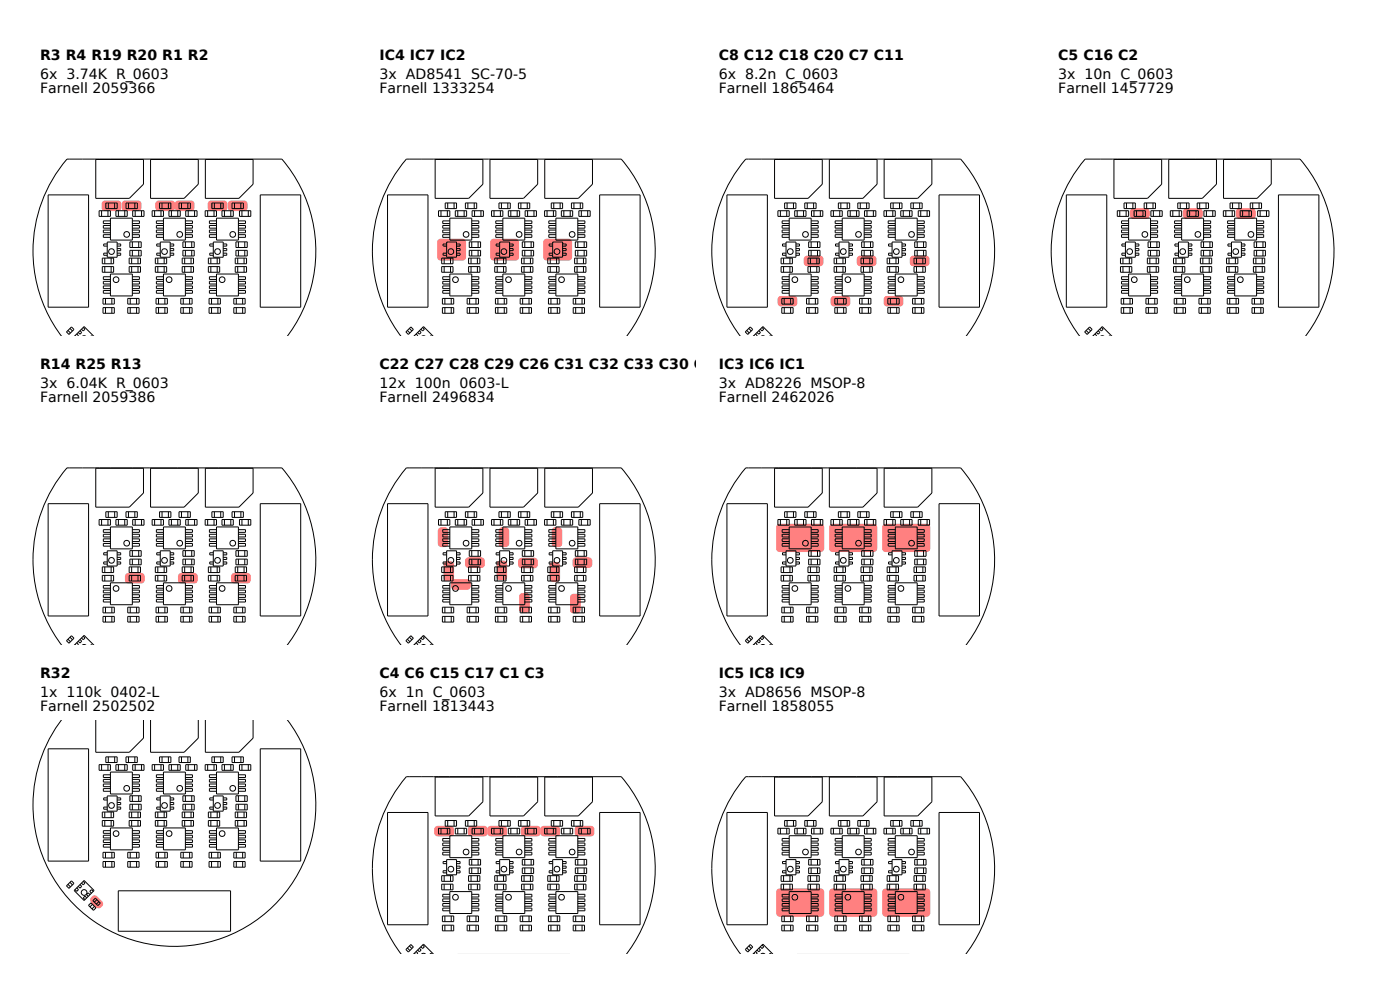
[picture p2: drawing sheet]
<svg xmlns="http://www.w3.org/2000/svg" width="297mm" height="210mm" viewBox="0 0 297 210" stroke-linecap="round" stroke-linejoin="round" font-family="sans-serif">
<defs><g id="words">
<g font-size="3">
<text x="8.5" y="12.8">R3 R4 R19 R20 R1 R2</text>
<text x="8.5" y="16.8">6x 3.74K R_0603</text>
<text x="80.5" y="12.8">IC4 IC7 IC2</text>
<text x="80.5" y="16.8">3x AD8541 SC-70-5</text>
<text x="152.5" y="12.8">C8 C12 C18 C20 C7 C11</text>
<text x="152.5" y="16.8">6x 8.2n C_0603</text>
<text x="224.5" y="12.8">C5 C16 C2</text>
<text x="224.5" y="16.8">3x 10n C_0603</text>
<text x="8.5" y="19.8">Farnell 2059366</text>
<text x="80.5" y="19.8">Farnell 1333254</text>
<text x="152.5" y="19.8">Farnell 1865464</text>
<text x="224.5" y="19.8">Farnell 1457729</text>
<text x="8.5" y="78.3">R14 R25 R13</text>
<text x="8.5" y="82.3">3x 6.04K R_0603</text>
<text x="80.5" y="78.3">C22 C27 C28 C29 C26 C31 C32 C33 C30 C23 C24 C25</text>
<text x="80.5" y="82.3">12x 100n 0603-L</text>
<text x="152.5" y="78.3">IC3 IC6 IC1</text>
<text x="152.5" y="82.3">3x AD8226 MSOP-8</text>
<text x="8.5" y="85.3">Farnell 2059386</text>
<text x="80.5" y="85.3">Farnell 2496834</text>
<text x="152.5" y="85.3">Farnell 2462026</text>
<text x="8.5" y="143.8">R32</text>
<text x="80.5" y="143.8">C4 C6 C15 C17 C1 C3</text>
<text x="152.5" y="143.8">IC5 IC8 IC9</text>
<text x="8.5" y="147.8">1x 110k 0402-L</text>
<text x="80.5" y="147.8">6x 1n C_0603</text>
<text x="152.5" y="147.8">3x AD8656 MSOP-8</text>
<text x="8.5" y="150.8">Farnell 2502502</text>
<text x="80.5" y="150.8">Farnell 1813443</text>
<text x="152.5" y="150.8">Farnell 1858055</text>
</g>
</g></defs>
<g fill="#ff8080">
<path d="M37.3 42.8l.5-.3h2.7a.75 .75 0 0 1 .8 .8v.7a.75 .75 0 0 1-.8 .8h-2.7a.75 .75 0 0 1-.7-.8v-.7z"/>
<path d="M33.2 42.8l.5-.3h2.7a.75 .75 0 0 1 .8 .8v.7a.75 .75 0 0 1-.8 .8h-2.7a.75 .75 0 0 1-.7-.8v-.7z"/>
<path d="M26 42.8l.6-.3h2.7a.75 .75 0 0 1 .7 .8v.7a.75 .75 0 0 1-.7 .8h-2.7a.75 .75 0 0 1-.8-.8v-.7z"/>
<path d="M21.8 42.8l.5-.3h2.7a.75 .75 0 0 1 .8 .8v.7a.75 .75 0 0 1-.8 .8h-2.7a.75 .75 0 0 1-.7-.8v-.7z"/>
<path d="M48.6 42.8l.5-.3h2.7a.75 .75 0 0 1 .7 .8v.7a.75 .75 0 0 1-.7 .8h-2.7a.75 .75 0 0 1-.8-.8v-.7z"/>
<path d="M44.3 42.8l.5-.3h2.7a.75 .75 0 0 1 .8 .8v.7a.75 .75 0 0 1-.8 .8h-2.7a.75 .75 0 0 1-.7-.8v-.7z"/>
</g>
<g fill="none" stroke="#000" stroke-width=".21">
<path d="M20.3 33.8h10.1v5.3l-3 3h-7.1zM31.9 33.8h10.2v5.3l-3 3h-7.2zM43.6 33.8h10.1v5.3l-3 3h-7.1zM10.2 41.3h8.6v23.9h-8.6zM21 44.7h2.4v1.2h-2.4zM21.6 44.7v1.2M21.7 56.6h2.4v1.2h-2.4zM21.7 54.8h2.4v1.2h-2.4zM22.2 54.8v1.2M22.2 56.6v1.2M22.5 43.1h2.4v1.2h-2.4zM22.8 51.3h2.1v3.3h-2.1z"/>
<path d="M22.8 53.7h-.8v.5h.8M22.8 51.8h-.8v.4h.8M22.9 44.7v1.2M23 43.1v1.2M23.4 46.3h4.7v4.6h-4.7zM23.4 49.8h-1.5v.6h1.5M23.4 48.8h-1.5v.6h1.5M23.4 47.8h-1.5v.6h1.5M23.4 46.9h-1.5v.5h1.5M23.4 58.1h4.7v4.7h-4.7zM23.4 58.7h-1.5v.6h1.5M23.4 59.7h-1.5v.6h1.5"/>
<path d="M23.6 54.8v1.2M23.6 56.6v1.2M24.3 43.1v1.2M24.6 44.7h2.4v1.2h-2.4zM24.9 53.7h.7v.5h-.7M24.9 52.7h.7v.5h-.7M24.9 51.8h.7v.4h-.7M25.1 44.7v1.2M26.5 44.7v1.2M26.7 43.1h2.4v1.2h-2.4zM27.3 43.1v1.2M27.4 56.6h2.4v1.2h-2.4z"/>
<path d="M27.4 54.8h2.4v1.2h-2.4zM27.6 53.1h2.4v1.2h-2.4zM27.6 51.3h2.4v1.2h-2.4zM27.9 54.8v1.2M27.9 56.6v1.2M28.1 49.8h1.5v.6h-1.5M28.1 48.8h1.5v.6h-1.5M28.1 47.8h1.5v.6h-1.5M28.1 46.9h1.5v.5h-1.5M28.1 51.3v1.2M28.1 53.1v1.2M28.1 58.7h1.5v.6h-1.5"/>
<path d="M28.1 59.7h1.5v.6h-1.5M28.2 44.7h2.4v1.2h-2.4zM28.6 43.1v1.2M28.7 44.7v1.2M29.3 54.8v1.2M29.3 56.6v1.2M29.4 51.3v1.2M29.4 53.1v1.2M30 44.7v1.2M32.3 44.7h2.4v1.2h-2.4zM32.8 44.7v1.2M33 56.6h2.4v1.2h-2.4z"/>
<path d="M33 54.8h2.4v1.2h-2.4zM33.5 54.8v1.2M33.5 56.6v1.2M33.9 43.1h2.4v1.2h-2.4zM34 51.3h2.1v3.3h-2.1zM34 53.7h-.7v.5h.7M34 51.8h-.7v.4h.7M34.2 44.7v1.2M34.4 43.1v1.2M34.7 46.3h4.6v4.6h-4.6zM34.7 49.8h-1.5v.6h1.5M34.7 48.8h-1.5v.6h1.5"/>
<path d="M34.7 47.8h-1.5v.6h1.5M34.7 46.9h-1.5v.5h1.5M34.7 58.1h4.6v4.7h-4.6zM34.7 58.7h-1.5v.6h1.5M34.7 59.7h-1.5v.6h1.5M34.8 54.8v1.2M34.8 56.6v1.2M35.7 43.1v1.2M35.8 44.7h2.4v1.2h-2.4zM36.1 53.7h.8v.5h-.8M36.1 52.7h.8v.5h-.8M36.1 51.8h.8v.4h-.8"/>
<path d="M36.4 44.7v1.2M37.7 44.7v1.2M38 43.1h2.4v1.2h-2.4zM38.5 43.1v1.2M38.7 56.6h2.4v1.2h-2.4zM38.7 54.8h2.4v1.2h-2.4zM38.8 53.1h2.4v1.2h-2.4zM38.8 51.3h2.4v1.2h-2.4zM39.2 54.8v1.2M39.2 56.6v1.2M39.3 49.8h1.5v.6h-1.5M39.3 48.8h1.5v.6h-1.5"/>
<path d="M39.3 47.8h1.5v.6h-1.5M39.3 46.9h1.5v.5h-1.5M39.3 58.7h1.5v.6h-1.5M39.3 59.7h1.5v.6h-1.5M39.3 51.3v1.2M39.3 53.1v1.2M39.4 44.7h2.4v1.2h-2.4zM39.9 43.1v1.2M39.9 44.7v1.2M40.5 54.8v1.2M40.5 56.6v1.2M40.7 51.3v1.2"/>
<path d="M40.7 53.1v1.2M41.3 44.7v1.2M43.5 44.7h2.4v1.2h-2.4zM44.1 44.7v1.2M44.2 56.6h2.4v1.2h-2.4zM44.2 54.8h2.4v1.2h-2.4zM44.7 54.8v1.2M44.7 56.6v1.2M45 43.1h2.4v1.2h-2.4zM45.3 51.3h2.1v3.3h-2.1zM45.3 53.7h-.8v.5h.8M45.3 51.8h-.8v.4h.8"/>
<path d="M45.4 44.7v1.2M45.5 43.1v1.2M45.9 46.3h4.7v4.6h-4.7zM45.9 58.1h4.7v4.7h-4.7zM45.9 49.8h-1.5v.6h1.5M45.9 48.8h-1.5v.6h1.5M45.9 47.8h-1.5v.6h1.5M45.9 46.9h-1.5v.5h1.5M45.9 58.7h-1.5v.6h1.5M45.9 59.7h-1.5v.6h1.5M46.1 54.8v1.2M46.1 56.6v1.2"/>
<path d="M46.8 43.1v1.2M47.1 44.7h2.4v1.2h-2.4zM47.4 53.7h.7v.5h-.7M47.4 51.8h.7v.4h-.7M47.4 52.7h.7v.5h-.7M47.6 44.7v1.2M49 44.7v1.2M49.2 43.1h2.4v1.2h-2.4zM49.8 43.1v1.2M49.9 56.6h2.4v1.2h-2.4zM49.9 54.8h2.4v1.2h-2.4zM50.1 53.1h2.4v1.2h-2.4z"/>
<path d="M50.1 51.3h2.4v1.2h-2.4zM50.4 54.8v1.2M50.4 56.6v1.2M50.6 51.3v1.2M50.6 53.1v1.2M50.6 49.8h1.5v.6h-1.5M50.6 46.9h1.5v.5h-1.5M50.6 47.8h1.5v.6h-1.5M50.6 48.8h1.5v.6h-1.5M50.6 58.7h1.5v.6h-1.5M50.6 59.7h1.5v.6h-1.5M50.8 44.7h2.4v1.2h-2.4z"/>
<path d="M51.1 43.1v1.2M51.3 44.7v1.2M51.8 54.8v1.2M51.8 56.6v1.2M51.9 51.3v1.2M51.9 53.1v1.2M52.7 44.7v1.2M55.2 41.3h8.6v23.9h-8.6zM13.1 71.3a30 30 0 0 1 1.1-37.5h45.6a30 30 0 0 1 1.2 37.5M14.1 70.4l1.1-1 .5 .5-1.1 1.1zM14.4 70.1l.6 .5M14.8 69.7l.6 .5"/>
<path d="M15.8 71.3l2-2 2.1 2M15.9 71.2l.1 .1M16.3 70.8l.4 .4-.1 .1M17 70.2l.3 .3-.3 .4-.4-.4M17.6 71.3h.5M17.7 69.5l.3 .3-.3 .4-.4-.4M19.3 71.3h.2M21.9 65.3h2.4v1.2h-2.4zM21.9 63.3h2.4v1.2h-2.4zM22.4 63.3v1.2M22.4 65.3v1.2M23.4 60.7h-1.5v.5h1.5"/>
<path d="M23.4 61.6h-1.5v.6h1.5M23.7 63.3v1.2M23.7 65.3v1.2M27.1 65.3h2.4v1.2h-2.4zM27.1 63.3h2.4v1.2h-2.4zM27.6 63.3v1.2M27.6 65.3v1.2M28.1 60.7h1.5v.5h-1.5M28.1 61.6h1.5v.6h-1.5M29 63.3v1.2M29 65.3v1.2M33.1 65.3h2.4v1.2h-2.4z"/>
<path d="M33.1 63.3h2.4v1.2h-2.4zM33.6 63.3v1.2M33.6 65.3v1.2M34.7 60.7h-1.5v.5h1.5M34.7 61.6h-1.5v.6h1.5M35 63.3v1.2M35 65.3v1.2M38.4 65.3h2.4v1.2h-2.4zM38.4 63.3h2.4v1.2h-2.4zM38.9 63.3v1.2M38.9 65.3v1.2M39.3 60.7h1.5v.5h-1.5"/>
<path d="M39.3 61.6h1.5v.6h-1.5M40.2 63.3v1.2M40.2 65.3v1.2M44.4 65.3h2.4v1.2h-2.4zM44.4 63.3h2.4v1.2h-2.4zM44.9 63.3v1.2M44.9 65.3v1.2M45.9 60.7h-1.5v.5h1.5M45.9 61.6h-1.5v.6h1.5M46.2 63.3v1.2M46.2 65.3v1.2M49.6 65.3h2.4v1.2h-2.4z"/>
<path d="M49.6 63.3h2.4v1.2h-2.4zM50.1 63.3v1.2M50.1 65.3v1.2M50.6 60.7h1.5v.5h-1.5M50.6 61.6h1.5v.6h-1.5M51.5 63.3v1.2M51.5 65.3v1.2"/>
<circle cx="23.7" cy="53.4" r=".6"/>
<circle cx="24.6" cy="59.3" r=".6"/>
<circle cx="26.9" cy="49.7" r=".6"/>
<circle cx="34.9" cy="53.4" r=".6"/>
<circle cx="35.9" cy="59.3" r=".6"/>
<circle cx="38.1" cy="49.7" r=".6"/>
<circle cx="46.2" cy="53.4" r=".6"/>
<circle cx="47.1" cy="59.3" r=".6"/>
<circle cx="49.4" cy="49.7" r=".6"/>
</g>
<g fill="#ff8080">
<path d="M38 121.8l.5-.3h2.7a.75 .75 0 0 1 .8 .8v.7a.75 .75 0 0 1-.8 .8h-2.7a.75 .75 0 0 1-.7-.8v-.7z"/>
<path d="M26.7 121.8l.6-.3h2.7a.75 .75 0 0 1 .7 .8v.7a.75 .75 0 0 1-.7 .8h-2.7a.75 .75 0 0 1-.8-.8v-.7z"/>
<path d="M49.2 121.8l.6-.3h2.7a.75 .75 0 0 1 .7 .8v.7a.75 .75 0 0 1-.7 .8h-2.7a.75 .75 0 0 1-.8-.8v-.7z"/>
</g>
<g fill="none" stroke="#000" stroke-width=".21">
<path d="M20.3 99.3h10.1v5.3l-3 3h-7.1zM31.9 99.3h10.2v5.3l-3 3h-7.2zM43.6 99.3h10.1v5.3l-3 3h-7.1zM10.2 106.9h8.6v23.8h-8.6zM21 110.2h2.4v1.2h-2.4zM21.6 110.2v1.2M22.5 108.6h2.4v1.2h-2.4zM22.8 116.9h2.1v3.2h-2.1zM22.8 119.2h-.8v.5h.8M22.8 117.3h-.8v.4h.8M22.9 110.2v1.2M23 108.6v1.2"/>
<path d="M23.4 111.8h4.7v4.6h-4.7zM23.4 115.3h-1.5v.6h1.5M23.4 114.3h-1.5v.6h1.5M23.4 113.3h-1.5v.6h1.5M23.4 112.4h-1.5v.5h1.5M24.3 108.6v1.2M24.6 110.2h2.4v1.2h-2.4zM24.9 119.2h.7v.5h-.7M24.9 118.2h.7v.5h-.7M24.9 117.3h.7v.4h-.7M25.1 110.2v1.2M26.5 110.2v1.2"/>
<path d="M26.7 108.6h2.4v1.2h-2.4zM27.3 108.6v1.2M27.6 118.6h2.4v1.2h-2.4zM27.6 116.8h2.4v1.2h-2.4zM28.1 115.3h1.5v.6h-1.5M28.1 114.3h1.5v.6h-1.5M28.1 113.3h1.5v.6h-1.5M28.1 112.4h1.5v.5h-1.5M28.1 116.8v1.2M28.1 118.6v1.2M28.2 110.2h2.4v1.2h-2.4zM28.6 108.6v1.2"/>
<path d="M28.7 110.2v1.2M29.4 116.8v1.2M29.4 118.6v1.2M30 110.2v1.2M32.3 110.2h2.4v1.2h-2.4zM32.8 110.2v1.2M33.9 108.6h2.4v1.2h-2.4zM34 116.9h2.1v3.2h-2.1zM34 119.2h-.7v.5h.7M34 117.3h-.7v.4h.7M34.2 110.2v1.2M34.4 108.6v1.2"/>
<path d="M34.7 111.8h4.6v4.6h-4.6zM34.7 115.3h-1.5v.6h1.5M34.7 114.3h-1.5v.6h1.5M34.7 113.3h-1.5v.6h1.5M34.7 112.4h-1.5v.5h1.5M35.7 108.6v1.2M35.8 110.2h2.4v1.2h-2.4zM36.1 119.2h.8v.5h-.8M36.1 118.2h.8v.5h-.8M36.1 117.3h.8v.4h-.8M36.4 110.2v1.2M37.7 110.2v1.2"/>
<path d="M38 108.6h2.4v1.2h-2.4zM38.5 108.6v1.2M38.8 118.6h2.4v1.2h-2.4zM38.8 116.8h2.4v1.2h-2.4zM39.3 115.3h1.5v.6h-1.5M39.3 114.3h1.5v.6h-1.5M39.3 113.3h1.5v.6h-1.5M39.3 112.4h1.5v.5h-1.5M39.3 116.8v1.2M39.3 118.6v1.2M39.4 110.2h2.4v1.2h-2.4zM39.9 108.6v1.2"/>
<path d="M39.9 110.2v1.2M40.7 116.8v1.2M40.7 118.6v1.2M41.3 110.2v1.2M43.5 110.2h2.4v1.2h-2.4zM44.1 110.2v1.2M45 108.6h2.4v1.2h-2.4zM45.3 116.9h2.1v3.2h-2.1zM45.3 119.2h-.8v.5h.8M45.3 117.3h-.8v.4h.8M45.4 110.2v1.2M45.5 108.6v1.2"/>
<path d="M45.9 111.8h4.7v4.6h-4.7zM45.9 115.3h-1.5v.6h1.5M45.9 114.3h-1.5v.6h1.5M45.9 113.3h-1.5v.6h1.5M45.9 112.4h-1.5v.5h1.5M46.8 108.6v1.2M47.1 110.2h2.4v1.2h-2.4zM47.4 119.2h.7v.5h-.7M47.4 117.3h.7v.4h-.7M47.4 118.2h.7v.5h-.7M47.6 110.2v1.2M49 110.2v1.2"/>
<path d="M49.2 108.6h2.4v1.2h-2.4zM49.8 108.6v1.2M50.1 118.6h2.4v1.2h-2.4zM50.1 116.8h2.4v1.2h-2.4zM50.6 116.8v1.2M50.6 118.6v1.2M50.6 115.3h1.5v.6h-1.5M50.6 112.4h1.5v.5h-1.5M50.6 113.3h1.5v.6h-1.5M50.6 114.3h1.5v.6h-1.5M50.8 110.2h2.4v1.2h-2.4zM51.1 108.6v1.2"/>
<path d="M51.3 110.2v1.2M51.9 116.8v1.2M51.9 118.6v1.2M52.7 110.2v1.2M55.2 106.9h8.6v23.8h-8.6zM13.1 136.8a30 30 0 0 1 1.1-37.5h45.6a30 30 0 0 1 1.2 37.5M14.1 135.9l1.1-1 .5 .5-1.1 1.1zM14.4 135.6l.6 .5M14.8 135.2l.6 .5M15.8 136.8l2-2 2.1 2M15.9 136.7l.1 .1M16.3 136.4l.4 .3-.1 .1"/>
<path d="M17 135.7l.3 .3-.3 .4-.4-.4M17.6 136.8h.5M17.7 135l.3 .3-.3 .4-.4-.4M19.3 136.8h.2M21.7 122.1h2.4v1.2h-2.4zM21.7 120.3h2.4v1.2h-2.4zM21.9 130.8h2.4v1.2h-2.4zM21.9 128.8h2.4v1.2h-2.4zM22.2 120.3v1.2M22.2 122.1v1.2M22.4 128.8v1.2M22.4 130.8v1.2"/>
<path d="M23.4 123.6h4.7v4.7h-4.7zM23.4 124.2h-1.5v.6h1.5M23.4 125.2h-1.5v.6h1.5M23.4 126.2h-1.5v.5h1.5M23.4 127.1h-1.5v.6h1.5M23.6 120.3v1.2M23.6 122.1v1.2M23.7 128.8v1.2M23.7 130.8v1.2M27.1 130.8h2.4v1.2h-2.4zM27.1 128.8h2.4v1.2h-2.4zM27.4 122.1h2.4v1.2h-2.4z"/>
<path d="M27.4 120.3h2.4v1.2h-2.4zM27.6 128.8v1.2M27.6 130.8v1.2M27.9 120.3v1.2M27.9 122.1v1.2M28.1 124.2h1.5v.6h-1.5M28.1 125.2h1.5v.6h-1.5M28.1 126.2h1.5v.5h-1.5M28.1 127.1h1.5v.6h-1.5M29 128.8v1.2M29 130.8v1.2M29.3 120.3v1.2"/>
<path d="M29.3 122.1v1.2M33 122.1h2.4v1.2h-2.4zM33 120.3h2.4v1.2h-2.4zM33.1 130.8h2.4v1.2h-2.4zM33.1 128.8h2.4v1.2h-2.4zM33.5 120.3v1.2M33.5 122.1v1.2M33.6 128.8v1.2M33.6 130.8v1.2M34.7 123.6h4.6v4.7h-4.6zM34.7 124.2h-1.5v.6h1.5M34.7 125.2h-1.5v.6h1.5"/>
<path d="M34.7 126.2h-1.5v.5h1.5M34.7 127.1h-1.5v.6h1.5M34.8 120.3v1.2M34.8 122.1v1.2M35 128.8v1.2M35 130.8v1.2M38.4 130.8h2.4v1.2h-2.4zM38.4 128.8h2.4v1.2h-2.4zM38.7 122.1h2.4v1.2h-2.4zM38.7 120.3h2.4v1.2h-2.4zM38.9 128.8v1.2M38.9 130.8v1.2"/>
<path d="M39.2 120.3v1.2M39.2 122.1v1.2M39.3 124.2h1.5v.6h-1.5M39.3 125.2h1.5v.6h-1.5M39.3 126.2h1.5v.5h-1.5M39.3 127.1h1.5v.6h-1.5M40.2 128.8v1.2M40.2 130.8v1.2M40.5 120.3v1.2M40.5 122.1v1.2M44.2 122.1h2.4v1.2h-2.4zM44.2 120.3h2.4v1.2h-2.4z"/>
<path d="M44.4 130.8h2.4v1.2h-2.4zM44.4 128.8h2.4v1.2h-2.4zM44.7 120.3v1.2M44.7 122.1v1.2M44.9 128.8v1.2M44.9 130.8v1.2M45.9 123.6h4.7v4.7h-4.7zM45.9 124.2h-1.5v.6h1.5M45.9 125.2h-1.5v.6h1.5M45.9 126.2h-1.5v.5h1.5M45.9 127.1h-1.5v.6h1.5M46.1 120.3v1.2"/>
<path d="M46.1 122.1v1.2M46.2 128.8v1.2M46.2 130.8v1.2M49.6 130.8h2.4v1.2h-2.4zM49.6 128.8h2.4v1.2h-2.4zM49.9 122.1h2.4v1.2h-2.4zM49.9 120.3h2.4v1.2h-2.4zM50.1 128.8v1.2M50.1 130.8v1.2M50.4 120.3v1.2M50.4 122.1v1.2M50.6 124.2h1.5v.6h-1.5"/>
<path d="M50.6 125.2h1.5v.6h-1.5M50.6 126.2h1.5v.5h-1.5M50.6 127.1h1.5v.6h-1.5M51.5 128.8v1.2M51.5 130.8v1.2M51.8 120.3v1.2M51.8 122.1v1.2"/>
<circle cx="23.7" cy="118.9" r=".6"/>
<circle cx="26.9" cy="115.2" r=".6"/>
<circle cx="34.9" cy="118.9" r=".6"/>
<circle cx="38.1" cy="115.2" r=".6"/>
<circle cx="46.2" cy="118.9" r=".6"/>
<circle cx="49.4" cy="115.2" r=".6"/>
<circle cx="24.6" cy="124.8" r=".6"/>
<circle cx="35.9" cy="124.8" r=".6"/>
<circle cx="47.1" cy="124.8" r=".6"/>
</g>
<path d="M19.5 190.2a.75 .75 0 0 1 1.1 0l1.1 1a.91 .91 0 0 1-.1 1.2 .91 .91 0 0 1-1.2 .1l-1.1-1.1a.81 .81 0 0 1 .2-1.2z" fill="#ff8080"/>
<g fill="none" stroke="#000" stroke-width=".21">
<path d="M10.2 158.9h8.6v23.8h-8.6zM13 152.7a30 30 0 0 0 3.8 40.3 30 30 0 0 0 40.4 0 30 30 0 0 0 3.8-40.3M20.3 152.7v6.9h7.1l3-3v-3.9M31.9 152.7v6.9h7.2l3-3v-3.9M43.6 152.7v6.9h7.1l3-3v-3.9M55.2 158.9h8.6v23.8h-8.6zM21 162.2h2.4v1.2h-2.4zM21.6 162.2v1.2M21.7 174.1h2.4v1.2h-2.4zM21.7 172.3h2.4v1.2h-2.4zM22.2 172.3v1.2M22.2 174.1v1.2"/>
<path d="M22.5 160.6h2.4v1.2h-2.4zM22.8 168.9h2.1v3.2h-2.1zM22.8 171.2h-.8v.5h.8M22.8 169.3h-.8v.4h.8M22.9 162.2v1.2M23 160.6v1.2M23.4 163.8h4.7v4.6h-4.7zM23.4 167.3h-1.5v.6h1.5M23.4 166.3h-1.5v.6h1.5M23.4 165.3h-1.5v.6h1.5M23.4 164.4h-1.5v.5h1.5M23.4 175.6h4.7v4.7h-4.7z"/>
<path d="M23.4 176.2h-1.5v.6h1.5M23.4 177.2h-1.5v.6h1.5M23.4 178.2h-1.5v.5h1.5M23.4 179.1h-1.5v.6h1.5M23.6 172.3v1.2M23.6 174.1v1.2M24.3 160.6v1.2M24.6 162.2h2.4v1.2h-2.4zM24.9 171.2h.7v.5h-.7M24.9 170.2h.7v.5h-.7M24.9 169.3h.7v.4h-.7M25.1 162.2v1.2"/>
<path d="M26.5 162.2v1.2M26.7 160.6h2.4v1.2h-2.4zM27.3 160.6v1.2M27.4 174.1h2.4v1.2h-2.4zM27.4 172.3h2.4v1.2h-2.4zM27.6 168.8h2.4v1.2h-2.4zM27.6 170.6h2.4v1.2h-2.4zM27.9 172.3v1.2M27.9 174.1v1.2M28.1 167.3h1.5v.6h-1.5M28.1 166.3h1.5v.6h-1.5M28.1 165.3h1.5v.6h-1.5"/>
<path d="M28.1 164.4h1.5v.5h-1.5M28.1 168.8v1.2M28.1 170.6v1.2M28.1 176.2h1.5v.6h-1.5M28.1 177.2h1.5v.6h-1.5M28.1 178.2h1.5v.5h-1.5M28.1 179.1h1.5v.6h-1.5M28.2 162.2h2.4v1.2h-2.4zM28.6 160.6v1.2M28.7 162.2v1.2M29.3 172.3v1.2M29.3 174.1v1.2"/>
<path d="M29.4 168.8v1.2M29.4 170.6v1.2M30 162.2v1.2M32.3 162.2h2.4v1.2h-2.4zM32.8 162.2v1.2M33 174.1h2.4v1.2h-2.4zM33 172.3h2.4v1.2h-2.4zM33.5 172.3v1.2M33.5 174.1v1.2M33.9 160.6h2.4v1.2h-2.4zM34 168.9h2.1v3.2h-2.1zM34 171.2h-.7v.5h.7"/>
<path d="M34 169.3h-.7v.4h.7M34.2 162.2v1.2M34.4 160.6v1.2M34.7 163.8h4.6v4.6h-4.6zM34.7 167.3h-1.5v.6h1.5M34.7 166.3h-1.5v.6h1.5M34.7 165.3h-1.5v.6h1.5M34.7 164.4h-1.5v.5h1.5M34.7 175.6h4.6v4.7h-4.6zM34.7 176.2h-1.5v.6h1.5M34.7 177.2h-1.5v.6h1.5M34.7 178.2h-1.5v.5h1.5"/>
<path d="M34.7 179.1h-1.5v.6h1.5M34.8 172.3v1.2M34.8 174.1v1.2M35.7 160.6v1.2M35.8 162.2h2.4v1.2h-2.4zM36.1 171.2h.8v.5h-.8M36.1 170.2h.8v.5h-.8M36.1 169.3h.8v.4h-.8M36.4 162.2v1.2M37.7 162.2v1.2M38 160.6h2.4v1.2h-2.4zM38.5 160.6v1.2"/>
<path d="M38.7 174.1h2.4v1.2h-2.4zM38.7 172.3h2.4v1.2h-2.4zM38.8 168.8h2.4v1.2h-2.4zM38.8 170.6h2.4v1.2h-2.4zM39.2 172.3v1.2M39.2 174.1v1.2M39.3 167.3h1.5v.6h-1.5M39.3 166.3h1.5v.6h-1.5M39.3 165.3h1.5v.6h-1.5M39.3 164.4h1.5v.5h-1.5M39.3 176.2h1.5v.6h-1.5M39.3 177.2h1.5v.6h-1.5"/>
<path d="M39.3 178.2h1.5v.5h-1.5M39.3 179.1h1.5v.6h-1.5M39.3 168.8v1.2M39.3 170.6v1.2M39.4 162.2h2.4v1.2h-2.4zM39.9 160.6v1.2M39.9 162.2v1.2M40.5 172.3v1.2M40.5 174.1v1.2M40.7 168.8v1.2M40.7 170.6v1.2M41.3 162.2v1.2"/>
<path d="M43.5 162.2h2.4v1.2h-2.4zM44.1 162.2v1.2M44.2 174.1h2.4v1.2h-2.4zM44.2 172.3h2.4v1.2h-2.4zM44.7 172.3v1.2M44.7 174.1v1.2M45 160.6h2.4v1.2h-2.4zM45.3 168.9h2.1v3.2h-2.1zM45.3 171.2h-.8v.5h.8M45.3 169.3h-.8v.4h.8M45.4 162.2v1.2M45.5 160.6v1.2"/>
<path d="M45.9 163.8h4.7v4.6h-4.7zM45.9 175.6h4.7v4.7h-4.7zM45.9 167.3h-1.5v.6h1.5M45.9 166.3h-1.5v.6h1.5M45.9 165.3h-1.5v.6h1.5M45.9 164.4h-1.5v.5h1.5M45.9 176.2h-1.5v.6h1.5M45.9 177.2h-1.5v.6h1.5M45.9 178.2h-1.5v.5h1.5M45.9 179.1h-1.5v.6h1.5M46.1 172.3v1.2M46.1 174.1v1.2"/>
<path d="M46.8 160.6v1.2M47.1 162.2h2.4v1.2h-2.4zM47.4 171.2h.7v.5h-.7M47.4 169.3h.7v.4h-.7M47.4 170.2h.7v.5h-.7M47.6 162.2v1.2M49 162.2v1.2M49.2 160.6h2.4v1.2h-2.4zM49.8 160.6v1.2M49.9 174.1h2.4v1.2h-2.4zM49.9 172.3h2.4v1.2h-2.4zM50.1 168.8h2.4v1.2h-2.4z"/>
<path d="M50.1 170.6h2.4v1.2h-2.4zM50.4 172.3v1.2M50.4 174.1v1.2M50.6 168.8v1.2M50.6 170.6v1.2M50.6 167.3h1.5v.6h-1.5M50.6 164.4h1.5v.5h-1.5M50.6 165.3h1.5v.6h-1.5M50.6 166.3h1.5v.6h-1.5M50.6 176.2h1.5v.6h-1.5M50.6 177.2h1.5v.6h-1.5M50.6 178.2h1.5v.5h-1.5"/>
<path d="M50.6 179.1h1.5v.6h-1.5M50.8 162.2h2.4v1.2h-2.4zM51.1 160.6v1.2M51.3 162.2v1.2M51.8 172.3v1.2M51.8 174.1v1.2M51.9 168.8v1.2M51.9 170.6v1.2M52.7 162.2v1.2M14.1 187.9l1.1-1 .5 .5-1.1 1.1zM14.4 187.6l.6 .5M14.8 187.2l.6 .5"/>
<path d="M16.3 188.4l.4 .3-.4 .4-.4-.4M17 187.7l.3 .3-.3 .4-.4-.4M17.7 187l.3 .4-.3 .3-.4-.3M17.8 186.8l2.2 2.1-2.2 2.1-2.1-2.1zM18.4 190.5l-.4-.4-.3 .4 .3 .4M19.1 189.8l-.4-.4-.3 .4 .3 .4M19.3 191.5l1.1 1.1-.6 .5-1-1zM19.6 191.9l-.5 .5M19.8 189.1l-.4-.4-.4 .4 .4 .4M20 192.3l-.5 .5M20.2 190.5l1.1 1.1-.5 .5-1.1-1zM20.6 190.8l-.6 .6"/>
<path d="M21 191.3l-.5 .5M21.9 182.8h2.4v1.2h-2.4zM21.9 180.8h2.4v1.2h-2.4zM22.4 180.8v1.2M22.4 182.8v1.2M23.7 180.8v1.2M23.7 182.8v1.2M25.1 189h23.8v8.6h-23.8zM27.1 182.8h2.4v1.2h-2.4zM27.1 180.8h2.4v1.2h-2.4zM27.6 180.8v1.2M27.6 182.8v1.2"/>
<path d="M29 180.8v1.2M29 182.8v1.2M33.1 182.8h2.4v1.2h-2.4zM33.1 180.8h2.4v1.2h-2.4zM33.6 180.8v1.2M33.6 182.8v1.2M35 180.8v1.2M35 182.8v1.2M38.4 182.8h2.4v1.2h-2.4zM38.4 180.8h2.4v1.2h-2.4zM38.9 180.8v1.2M38.9 182.8v1.2"/>
<path d="M40.2 180.8v1.2M40.2 182.8v1.2M44.4 182.8h2.4v1.2h-2.4zM44.4 180.8h2.4v1.2h-2.4zM44.9 180.8v1.2M44.9 182.8v1.2M46.2 180.8v1.2M46.2 182.8v1.2M49.6 182.8h2.4v1.2h-2.4zM49.6 180.8h2.4v1.2h-2.4zM50.1 180.8v1.2M50.1 182.8v1.2"/>
<path d="M51.5 180.8v1.2M51.5 182.8v1.2"/>
<circle cx="23.7" cy="170.9" r=".6"/>
<circle cx="24.6" cy="176.8" r=".6"/>
<circle cx="26.9" cy="167.2" r=".6"/>
<circle cx="34.9" cy="170.9" r=".6"/>
<circle cx="35.9" cy="176.8" r=".6"/>
<circle cx="38.1" cy="167.2" r=".6"/>
<circle cx="46.2" cy="170.9" r=".6"/>
<circle cx="47.1" cy="176.8" r=".6"/>
<circle cx="49.4" cy="167.2" r=".6"/>
<circle cx="17.8" cy="189.3" r=".6"/>
</g>
<g fill="#ff8080">
<path d="M115.5 50.9l.5-.3h4.6a.75 .75 0 0 1 .8 .8v3.1a.75 .75 0 0 1-.8 .8h-4.6a.75 .75 0 0 1-.8-.8v-3.1z"/>
<path d="M93 50.9l.5-.3h4.6a.75 .75 0 0 1 .8 .8v3.1a.75 .75 0 0 1-.8 .8h-4.6a.75 .75 0 0 1-.8-.8v-3.1z"/>
<path d="M104.2 50.9l.5-.3h4.7a.75 .75 0 0 1 .7 .8v3.1a.75 .75 0 0 1-.7 .8h-4.7a.75 .75 0 0 1-.7-.8v-3.1z"/>
</g>
<g fill="none" stroke="#000" stroke-width=".21">
<path d="M92.3 33.8h10.2v5.3l-3 3h-7.2zM104 33.8h10.1v5.3l-3 3h-7.1zM115.6 33.8h10.1v5.3l-3 3h-7.1zM82.2 41.3h8.6v23.9h-8.6zM93 44.7h2.4v1.2h-2.4zM93.6 44.7v1.2M93.7 56.6h2.4v1.2h-2.4zM93.7 54.8h2.4v1.2h-2.4zM94.2 54.8v1.2M94.2 56.6v1.2M94.5 43.1h2.4v1.2h-2.4zM94.8 51.3h2.1v3.3h-2.1z"/>
<path d="M94.8 53.7h-.8v.5h.8M94.8 51.8h-.8v.4h.8M94.9 44.7v1.2M95 43.1v1.2M95.4 46.3h4.7v4.6h-4.7zM95.4 49.8h-1.5v.6h1.5M95.4 48.8h-1.5v.6h1.5M95.4 47.8h-1.5v.6h1.5M95.4 46.9h-1.5v.5h1.5M95.4 58.1h4.7v4.7h-4.7zM95.4 58.7h-1.5v.6h1.5M95.4 59.7h-1.5v.6h1.5"/>
<path d="M95.6 54.8v1.2M95.6 56.6v1.2M96.3 43.1v1.2M96.6 44.7h2.4v1.2h-2.4zM96.9 53.7h.7v.5h-.7M96.9 52.7h.7v.5h-.7M96.9 51.8h.7v.4h-.7M97.1 44.7v1.2M98.5 44.7v1.2M98.7 43.1h2.4v1.2h-2.4zM99.3 43.1v1.2M99.4 56.6h2.4v1.2h-2.4z"/>
<path d="M99.4 54.8h2.4v1.2h-2.4zM99.6 53.1h2.4v1.2h-2.4zM99.6 51.3h2.4v1.2h-2.4zM99.9 54.8v1.2M99.9 56.6v1.2M100.1 49.8h1.5v.6h-1.5M100.1 48.8h1.5v.6h-1.5M100.1 47.8h1.5v.6h-1.5M100.1 46.9h1.5v.5h-1.5M100.1 51.3v1.2M100.1 53.1v1.2M100.1 58.7h1.5v.6h-1.5"/>
<path d="M100.1 59.7h1.5v.6h-1.5M100.2 44.7h2.4v1.2h-2.4zM100.6 43.1v1.2M100.7 44.7v1.2M101.3 54.8v1.2M101.3 56.6v1.2M101.4 51.3v1.2M101.4 53.1v1.2M102 44.7v1.2M104.3 44.7h2.4v1.2h-2.4zM104.8 44.7v1.2M105 56.6h2.4v1.2h-2.4z"/>
<path d="M105 54.8h2.4v1.2h-2.4zM105.5 54.8v1.2M105.5 56.6v1.2M105.9 43.1h2.4v1.2h-2.4zM106 51.3h2.1v3.3h-2.1zM106 53.7h-.7v.5h.7M106 51.8h-.7v.4h.7M106.2 44.7v1.2M106.4 43.1v1.2M106.7 46.3h4.6v4.6h-4.6zM106.7 49.8h-1.5v.6h1.5M106.7 48.8h-1.5v.6h1.5"/>
<path d="M106.7 47.8h-1.5v.6h1.5M106.7 46.9h-1.5v.5h1.5M106.7 58.1h4.6v4.7h-4.6zM106.7 58.7h-1.5v.6h1.5M106.7 59.7h-1.5v.6h1.5M106.8 54.8v1.2M106.8 56.6v1.2M107.7 43.1v1.2M107.9 44.7h2.4v1.2h-2.4zM108.1 53.7h.8v.5h-.8M108.1 52.7h.8v.5h-.8M108.1 51.8h.8v.4h-.8"/>
<path d="M108.4 44.7v1.2M109.7 44.7v1.2M110 43.1h2.4v1.2h-2.4zM110.5 43.1v1.2M110.7 56.6h2.4v1.2h-2.4zM110.7 54.8h2.4v1.2h-2.4zM110.8 53.1h2.4v1.2h-2.4zM110.8 51.3h2.4v1.2h-2.4zM111.2 54.8v1.2M111.2 56.6v1.2M111.3 49.8h1.5v.6h-1.5M111.3 48.8h1.5v.6h-1.5"/>
<path d="M111.3 47.8h1.5v.6h-1.5M111.3 46.9h1.5v.5h-1.5M111.3 58.7h1.5v.6h-1.5M111.3 59.7h1.5v.6h-1.5M111.3 51.3v1.2M111.3 53.1v1.2M111.4 44.7h2.4v1.2h-2.4zM111.9 43.1v1.2M111.9 44.7v1.2M112.5 54.8v1.2M112.5 56.6v1.2M112.7 51.3v1.2"/>
<path d="M112.7 53.1v1.2M113.3 44.7v1.2M115.5 44.7h2.4v1.2h-2.4zM116.1 44.7v1.2M116.2 56.6h2.4v1.2h-2.4zM116.2 54.8h2.4v1.2h-2.4zM116.7 54.8v1.2M116.7 56.6v1.2M117 43.1h2.4v1.2h-2.4zM117.3 51.3h2.1v3.3h-2.1zM117.3 53.7h-.8v.5h.8M117.3 51.8h-.8v.4h.8"/>
<path d="M117.4 44.7v1.2M117.5 43.1v1.2M117.9 46.3h4.7v4.6h-4.7zM117.9 58.1h4.7v4.7h-4.7zM117.9 49.8h-1.5v.6h1.5M117.9 48.8h-1.5v.6h1.5M117.9 47.8h-1.5v.6h1.5M117.9 46.9h-1.5v.5h1.5M117.9 58.7h-1.5v.6h1.5M117.9 59.7h-1.5v.6h1.5M118.1 54.8v1.2M118.1 56.6v1.2"/>
<path d="M118.8 43.1v1.2M119.1 44.7h2.4v1.2h-2.4zM119.4 53.7h.7v.5h-.7M119.4 51.8h.7v.4h-.7M119.4 52.7h.7v.5h-.7M119.6 44.7v1.2M121 44.7v1.2M121.2 43.1h2.4v1.2h-2.4zM121.8 43.1v1.2M121.9 56.6h2.4v1.2h-2.4zM121.9 54.8h2.4v1.2h-2.4zM122.1 53.1h2.4v1.2h-2.4z"/>
<path d="M122.1 51.3h2.4v1.2h-2.4zM122.4 54.8v1.2M122.4 56.6v1.2M122.6 51.3v1.2M122.6 53.1v1.2M122.6 49.8h1.5v.6h-1.5M122.6 46.9h1.5v.5h-1.5M122.6 47.8h1.5v.6h-1.5M122.6 48.8h1.5v.6h-1.5M122.6 58.7h1.5v.6h-1.5M122.6 59.7h1.5v.6h-1.5M122.8 44.7h2.4v1.2h-2.4z"/>
<path d="M123.1 43.1v1.2M123.3 44.7v1.2M123.8 54.8v1.2M123.8 56.6v1.2M123.9 51.3v1.2M123.9 53.1v1.2M124.7 44.7v1.2M127.2 41.3h8.6v23.9h-8.6zM85.1 71.3a30 30 0 0 1 1.1-37.5h45.6a30 30 0 0 1 1.2 37.5M86.1 70.4l1.1-1 .5 .5-1.1 1.1zM86.4 70.1l.6 .5M86.9 69.7l.5 .5"/>
<path d="M87.8 71.3l2.1-2 2 2M87.9 71.2l.1 .1M88.3 70.8l.4 .4-.1 .1M89 70.2l.4 .3-.4 .4-.4-.4M89.6 71.3h.5M89.7 69.5l.3 .3-.3 .4-.4-.4M91.3 71.3h.2M93.9 65.3h2.4v1.2h-2.4zM93.9 63.3h2.4v1.2h-2.4zM94.4 63.3v1.2M94.4 65.3v1.2M95.4 60.7h-1.5v.5h1.5"/>
<path d="M95.4 61.6h-1.5v.6h1.5M95.7 63.3v1.2M95.7 65.3v1.2M99.1 65.3h2.4v1.2h-2.4zM99.1 63.3h2.4v1.2h-2.4zM99.6 63.3v1.2M99.6 65.3v1.2M100.1 60.7h1.5v.5h-1.5M100.1 61.6h1.5v.6h-1.5M101 63.3v1.2M101 65.3v1.2M105.1 65.3h2.4v1.2h-2.4z"/>
<path d="M105.1 63.3h2.4v1.2h-2.4zM105.6 63.3v1.2M105.6 65.3v1.2M106.7 60.7h-1.5v.5h1.5M106.7 61.6h-1.5v.6h1.5M107 63.3v1.2M107 65.3v1.2M110.4 65.3h2.4v1.2h-2.4zM110.4 63.3h2.4v1.2h-2.4zM110.9 63.3v1.2M110.9 65.3v1.2M111.3 60.7h1.5v.5h-1.5"/>
<path d="M111.3 61.6h1.5v.6h-1.5M112.2 63.3v1.2M112.2 65.3v1.2M116.4 65.3h2.4v1.2h-2.4zM116.4 63.3h2.4v1.2h-2.4zM116.9 63.3v1.2M116.9 65.3v1.2M117.9 60.7h-1.5v.5h1.5M117.9 61.6h-1.5v.6h1.5M118.2 63.3v1.2M118.2 65.3v1.2M121.6 65.3h2.4v1.2h-2.4z"/>
<path d="M121.6 63.3h2.4v1.2h-2.4zM122.1 63.3v1.2M122.1 65.3v1.2M122.6 60.7h1.5v.5h-1.5M122.6 61.6h1.5v.6h-1.5M123.5 63.3v1.2M123.5 65.3v1.2"/>
<circle cx="95.7" cy="53.4" r=".6"/>
<circle cx="96.6" cy="59.3" r=".6"/>
<circle cx="98.9" cy="49.7" r=".6"/>
<circle cx="106.9" cy="53.4" r=".6"/>
<circle cx="107.9" cy="59.3" r=".6"/>
<circle cx="110.1" cy="49.7" r=".6"/>
<circle cx="118.2" cy="53.4" r=".6"/>
<circle cx="119.1" cy="59.3" r=".6"/>
<circle cx="121.4" cy="49.7" r=".6"/>
</g>
<g fill="#ff8080">
<path d="M98.9 118.5l.5-.3h2.7a.75 .75 0 0 1 .8 .8v.7a.75 .75 0 0 1-.8 .8h-2.7a.75 .75 0 0 1-.7-.8v-.7z"/>
<path d="M93.1 112.1a1.45 1.45 0 0 1 2 .2v3a.75 .75 0 0 1-.7 .8h-.8a.75 .75 0 0 1-.7-.8v-2.7z"/>
<path d="M106 112.1a1.45 1.45 0 0 1 2 .2v3a.75 .75 0 0 1-.7 .8h-.8a.75 .75 0 0 1-.7-.8v-2.7z"/>
<path d="M105.6 119.1a1.45 1.45 0 0 1 1.9 .3l.1 3a.75 .75 0 0 1-.8 .7h-.7a.75 .75 0 0 1-.8-.7v-2.7z"/>
<path d="M121.7 118.5l.5-.3h2.7a.75 .75 0 0 1 .8 .8v.7a.75 .75 0 0 1-.8 .8h-2.7a.75 .75 0 0 1-.7-.8v-.7z"/>
<path d="M94.3 119.3a1.45 1.45 0 0 1 2 .2v3a.75 .75 0 0 1-.7 .8h-.8a.75 .75 0 0 1-.7-.8v-2.7z"/>
<path d="M110.4 126a1.45 1.45 0 0 1 1.9 .3l.1 3a.75 .75 0 0 1-.8 .7h-.7a.75 .75 0 0 1-.8-.7v-2.7z"/>
<path d="M116.8 119.4a1.45 1.45 0 0 1 2 .3v3a.75 .75 0 0 1-.7 .7h-.8a.75 .75 0 0 1-.7-.7v-2.7z"/>
<path d="M110.1 118.5l.6-.2h2.7a.75 .75 0 0 1 .7 .8v.7a.75 .75 0 0 1-.7 .8h-2.7a.75 .75 0 0 1-.8-.8v-.7z"/>
<path d="M95.9 123.1l.5-.2h2.7a.75 .75 0 0 1 .8 .7v.8a.75 .75 0 0 1-.8 .7h-2.7a.75 .75 0 0 1-.7-.7v-.8z"/>
<path d="M117.3 112.1a1.45 1.45 0 0 1 1.9 .2l.1 3a.75 .75 0 0 1-.8 .8h-.7a.75 .75 0 0 1-.8-.8v-2.7z"/>
<path d="M121.2 126.2a1.45 1.45 0 0 1 1.9 .2l.1 3a.75 .75 0 0 1-.8 .8h-.7a.75 .75 0 0 1-.8-.8v-2.7z"/>
</g>
<g fill="none" stroke="#000" stroke-width=".21">
<path d="M92.3 99.3h10.2v5.3l-3 3h-7.2zM104 99.3h10.1v5.3l-3 3h-7.1zM115.6 99.3h10.1v5.3l-3 3h-7.1zM82.2 106.9h8.6v23.8h-8.6zM93 110.2h2.4v1.2h-2.4zM93.6 110.2v1.2M94.5 108.6h2.4v1.2h-2.4zM94.8 116.9h2.1v3.2h-2.1zM94.8 119.2h-.8v.5h.8M94.8 117.3h-.8v.4h.8M94.9 110.2v1.2M95 108.6v1.2"/>
<path d="M95.4 111.8h4.7v4.6h-4.7zM95.4 115.3h-1.5v.6h1.5M95.4 114.3h-1.5v.6h1.5M95.4 113.3h-1.5v.6h1.5M95.4 112.4h-1.5v.5h1.5M96.3 108.6v1.2M96.6 110.2h2.4v1.2h-2.4zM96.9 119.2h.7v.5h-.7M96.9 118.2h.7v.5h-.7M96.9 117.3h.7v.4h-.7M97.1 110.2v1.2M98.5 110.2v1.2"/>
<path d="M98.7 108.6h2.4v1.2h-2.4zM99.3 108.6v1.2M99.6 118.6h2.4v1.2h-2.4zM99.6 116.8h2.4v1.2h-2.4zM100.1 115.3h1.5v.6h-1.5M100.1 114.3h1.5v.6h-1.5M100.1 113.3h1.5v.6h-1.5M100.1 112.4h1.5v.5h-1.5M100.1 116.8v1.2M100.1 118.6v1.2M100.2 110.2h2.4v1.2h-2.4zM100.6 108.6v1.2"/>
<path d="M100.7 110.2v1.2M101.4 116.8v1.2M101.4 118.6v1.2M102 110.2v1.2M104.3 110.2h2.4v1.2h-2.4zM104.8 110.2v1.2M105.9 108.6h2.4v1.2h-2.4zM106 116.9h2.1v3.2h-2.1zM106 119.2h-.7v.5h.7M106 117.3h-.7v.4h.7M106.2 110.2v1.2M106.4 108.6v1.2"/>
<path d="M106.7 111.8h4.6v4.6h-4.6zM106.7 115.3h-1.5v.6h1.5M106.7 114.3h-1.5v.6h1.5M106.7 113.3h-1.5v.6h1.5M106.7 112.4h-1.5v.5h1.5M107.7 108.6v1.2M107.9 110.2h2.4v1.2h-2.4zM108.1 119.2h.8v.5h-.8M108.1 118.2h.8v.5h-.8M108.1 117.3h.8v.4h-.8M108.4 110.2v1.2M109.7 110.2v1.2"/>
<path d="M110 108.6h2.4v1.2h-2.4zM110.5 108.6v1.2M110.8 118.6h2.4v1.2h-2.4zM110.8 116.8h2.4v1.2h-2.4zM111.3 115.3h1.5v.6h-1.5M111.3 114.3h1.5v.6h-1.5M111.3 113.3h1.5v.6h-1.5M111.3 112.4h1.5v.5h-1.5M111.3 116.8v1.2M111.3 118.6v1.2M111.4 110.2h2.4v1.2h-2.4zM111.9 108.6v1.2"/>
<path d="M111.9 110.2v1.2M112.7 116.8v1.2M112.7 118.6v1.2M113.3 110.2v1.2M115.5 110.2h2.4v1.2h-2.4zM116.1 110.2v1.2M117 108.6h2.4v1.2h-2.4zM117.3 116.9h2.1v3.2h-2.1zM117.3 119.2h-.8v.5h.8M117.3 117.3h-.8v.4h.8M117.4 110.2v1.2M117.5 108.6v1.2"/>
<path d="M117.9 111.8h4.7v4.6h-4.7zM117.9 115.3h-1.5v.6h1.5M117.9 114.3h-1.5v.6h1.5M117.9 113.3h-1.5v.6h1.5M117.9 112.4h-1.5v.5h1.5M118.8 108.6v1.2M119.1 110.2h2.4v1.2h-2.4zM119.4 119.2h.7v.5h-.7M119.4 117.3h.7v.4h-.7M119.4 118.2h.7v.5h-.7M119.6 110.2v1.2M121 110.2v1.2"/>
<path d="M121.2 108.6h2.4v1.2h-2.4zM121.8 108.6v1.2M122.1 118.6h2.4v1.2h-2.4zM122.1 116.8h2.4v1.2h-2.4zM122.6 116.8v1.2M122.6 118.6v1.2M122.6 115.3h1.5v.6h-1.5M122.6 112.4h1.5v.5h-1.5M122.6 113.3h1.5v.6h-1.5M122.6 114.3h1.5v.6h-1.5M122.8 110.2h2.4v1.2h-2.4zM123.1 108.6v1.2"/>
<path d="M123.3 110.2v1.2M123.9 116.8v1.2M123.9 118.6v1.2M124.7 110.2v1.2M127.2 106.9h8.6v23.8h-8.6zM85.1 136.8a30 30 0 0 1 1.1-37.5h45.6a30 30 0 0 1 1.2 37.5M86.1 135.9l1.1-1 .5 .5-1.1 1.1zM86.4 135.6l.6 .5M86.9 135.2l.5 .5M87.8 136.8l2.1-2 2 2M87.9 136.7l.1 .1M88.3 136.4l.4 .3-.1 .1"/>
<path d="M89 135.7l.4 .3-.4 .4-.4-.4M89.6 136.8h.5M89.7 135l.3 .3-.3 .4-.4-.4M91.3 136.8h.2M93.7 122.1h2.4v1.2h-2.4zM93.7 120.3h2.4v1.2h-2.4zM93.9 130.8h2.4v1.2h-2.4zM93.9 128.8h2.4v1.2h-2.4zM94.2 120.3v1.2M94.2 122.1v1.2M94.4 128.8v1.2M94.4 130.8v1.2"/>
<path d="M95.4 123.6h4.7v4.7h-4.7zM95.4 124.2h-1.5v.6h1.5M95.4 125.2h-1.5v.6h1.5M95.4 126.2h-1.5v.5h1.5M95.4 127.1h-1.5v.6h1.5M95.6 120.3v1.2M95.6 122.1v1.2M95.7 128.8v1.2M95.7 130.8v1.2M99.1 130.8h2.4v1.2h-2.4zM99.1 128.8h2.4v1.2h-2.4zM99.4 122.1h2.4v1.2h-2.4z"/>
<path d="M99.4 120.3h2.4v1.2h-2.4zM99.6 128.8v1.2M99.6 130.8v1.2M99.9 120.3v1.2M99.9 122.1v1.2M100.1 124.2h1.5v.6h-1.5M100.1 125.2h1.5v.6h-1.5M100.1 126.2h1.5v.5h-1.5M100.1 127.1h1.5v.6h-1.5M101 128.8v1.2M101 130.8v1.2M101.3 120.3v1.2"/>
<path d="M101.3 122.1v1.2M105 122.1h2.4v1.2h-2.4zM105 120.3h2.4v1.2h-2.4zM105.1 130.8h2.4v1.2h-2.4zM105.1 128.8h2.4v1.2h-2.4zM105.5 120.3v1.2M105.5 122.1v1.2M105.6 128.8v1.2M105.6 130.8v1.2M106.7 123.6h4.6v4.7h-4.6zM106.7 124.2h-1.5v.6h1.5M106.7 125.2h-1.5v.6h1.5"/>
<path d="M106.7 126.2h-1.5v.5h1.5M106.7 127.1h-1.5v.6h1.5M106.8 120.3v1.2M106.8 122.1v1.2M107 128.8v1.2M107 130.8v1.2M110.4 130.8h2.4v1.2h-2.4zM110.4 128.8h2.4v1.2h-2.4zM110.7 122.1h2.4v1.2h-2.4zM110.7 120.3h2.4v1.2h-2.4zM110.9 128.8v1.2M110.9 130.8v1.2"/>
<path d="M111.2 120.3v1.2M111.2 122.1v1.2M111.3 124.2h1.5v.6h-1.5M111.3 125.2h1.5v.6h-1.5M111.3 126.2h1.5v.5h-1.5M111.3 127.1h1.5v.6h-1.5M112.2 128.8v1.2M112.2 130.8v1.2M112.5 120.3v1.2M112.5 122.1v1.2M116.2 122.1h2.4v1.2h-2.4zM116.2 120.3h2.4v1.2h-2.4z"/>
<path d="M116.4 130.8h2.4v1.2h-2.4zM116.4 128.8h2.4v1.2h-2.4zM116.7 120.3v1.2M116.7 122.1v1.2M116.9 128.8v1.2M116.9 130.8v1.2M117.9 123.6h4.7v4.7h-4.7zM117.9 124.2h-1.5v.6h1.5M117.9 125.2h-1.5v.6h1.5M117.9 126.2h-1.5v.5h1.5M117.9 127.1h-1.5v.6h1.5M118.1 120.3v1.2"/>
<path d="M118.1 122.1v1.2M118.2 128.8v1.2M118.2 130.8v1.2M121.6 130.8h2.4v1.2h-2.4zM121.6 128.8h2.4v1.2h-2.4zM121.9 122.1h2.4v1.2h-2.4zM121.9 120.3h2.4v1.2h-2.4zM122.1 128.8v1.2M122.1 130.8v1.2M122.4 120.3v1.2M122.4 122.1v1.2M122.6 124.2h1.5v.6h-1.5"/>
<path d="M122.6 125.2h1.5v.6h-1.5M122.6 126.2h1.5v.5h-1.5M122.6 127.1h1.5v.6h-1.5M123.5 128.8v1.2M123.5 130.8v1.2M123.8 120.3v1.2M123.8 122.1v1.2"/>
<circle cx="95.7" cy="118.9" r=".6"/>
<circle cx="98.9" cy="115.2" r=".6"/>
<circle cx="106.9" cy="118.9" r=".6"/>
<circle cx="110.1" cy="115.2" r=".6"/>
<circle cx="118.2" cy="118.9" r=".6"/>
<circle cx="121.4" cy="115.2" r=".6"/>
<circle cx="96.6" cy="124.8" r=".6"/>
<circle cx="107.9" cy="124.8" r=".6"/>
<circle cx="119.1" cy="124.8" r=".6"/>
</g>
<g fill="#ff8080">
<path d="M110.7 175.4l.6-.2h2.7a.75 .75 0 0 1 .7 .7v.8a.75 .75 0 0 1-.7 .7h-2.7a.75 .75 0 0 1-.8-.7v-.8z"/>
<path d="M103.6 175.4l.5-.2h2.7a.75 .75 0 0 1 .8 .7v.8a.75 .75 0 0 1-.8 .7h-2.7a.75 .75 0 0 1-.7-.7v-.8z"/>
<path d="M99.5 175.4l.5-.2h2.7a.75 .75 0 0 1 .8 .7v.8a.75 .75 0 0 1-.8 .7h-2.7a.75 .75 0 0 1-.7-.7v-.8z"/>
<path d="M92.4 175.4l.5-.2h2.7a.75 .75 0 0 1 .7 .7v.8a.75 .75 0 0 1-.7 .7h-2.7a.75 .75 0 0 1-.8-.7v-.8z"/>
<path d="M122.1 175.4l.6-.2h2.7a.75 .75 0 0 1 .7 .7v.8a.75 .75 0 0 1-.7 .7h-2.7a.75 .75 0 0 1-.8-.7v-.8z"/>
<path d="M114.9 175.4l.5-.2h2.7a.75 .75 0 0 1 .7 .7v.8a.75 .75 0 0 1-.7 .7h-2.7a.75 .75 0 0 1-.8-.7v-.8z"/>
</g>
<g fill="none" stroke="#000" stroke-width=".21">
<path d="M82.2 172.4h8.6v23.8h-8.6zM92.3 164.8h10.2v5.3l-3 3h-7.2zM93 175.7h2.4v1.2h-2.4zM93.6 175.7v1.2M94.5 174.1h2.4v1.2h-2.4zM94.9 175.7v1.2M95 174.1v1.2M95.4 177.3h4.7v4.6h-4.7zM95.4 179.8h-1.5v.6h1.5M95.4 178.9h-1.5v.5h1.5M95.4 177.9h-1.5v.5h1.5M96.3 174.1v1.2"/>
<path d="M96.6 175.7h2.4v1.2h-2.4zM97.1 175.7v1.2M98.5 175.7v1.2M98.7 174.1h2.4v1.2h-2.4zM99.3 174.1v1.2M100.1 179.8h1.5v.6h-1.5M100.1 178.9h1.5v.5h-1.5M100.1 177.9h1.5v.5h-1.5M100.2 175.7h2.4v1.2h-2.4zM100.6 174.1v1.2M100.7 175.7v1.2M102 175.7v1.2"/>
<path d="M104 164.8h10.1v5.3l-3 3h-7.1zM104.3 175.7h2.4v1.2h-2.4zM104.8 175.7v1.2M105.9 174.1h2.4v1.2h-2.4zM106.2 175.7v1.2M106.4 174.1v1.2M106.7 177.3h4.6v4.6h-4.6zM106.7 179.8h-1.5v.6h1.5M106.7 178.9h-1.5v.5h1.5M106.7 177.9h-1.5v.5h1.5M107.7 174.1v1.2M107.9 175.7h2.4v1.2h-2.4z"/>
<path d="M108.4 175.7v1.2M109.7 175.7v1.2M110 174.1h2.4v1.2h-2.4zM110.5 174.1v1.2M111.3 179.8h1.5v.6h-1.5M111.3 178.9h1.5v.5h-1.5M111.3 177.9h1.5v.5h-1.5M111.4 175.7h2.4v1.2h-2.4zM111.9 174.1v1.2M111.9 175.7v1.2M113.3 175.7v1.2M115.5 175.7h2.4v1.2h-2.4z"/>
<path d="M115.6 164.8h10.1v5.3l-3 3h-7.1zM116.1 175.7v1.2M117 174.1h2.4v1.2h-2.4zM117.4 175.7v1.2M117.5 174.1v1.2M117.9 177.3h4.7v4.6h-4.7zM117.9 179.8h-1.5v.6h1.5M117.9 178.9h-1.5v.5h1.5M117.9 177.9h-1.5v.5h1.5M118.8 174.1v1.2M119.1 175.7h2.4v1.2h-2.4zM119.6 175.7v1.2"/>
<path d="M121 175.7v1.2M121.2 174.1h2.4v1.2h-2.4zM121.8 174.1v1.2M122.6 177.9h1.5v.5h-1.5M122.6 178.9h1.5v.5h-1.5M122.6 179.8h1.5v.6h-1.5M122.8 175.7h2.4v1.2h-2.4zM123.1 174.1v1.2M123.3 175.7v1.2M124.7 175.7v1.2M127.2 172.4h8.6v23.8h-8.6zM93.7 187.6h2.4v1.2h-2.4z"/>
<path d="M93.7 185.8h2.4v1.2h-2.4zM93.9 196.3h2.4v1.2h-2.4zM93.9 194.3h2.4v1.2h-2.4zM94.2 185.8v1.2M94.2 187.6v1.2M94.4 194.3v1.2M94.4 196.3v1.2M94.8 182.4h2.1v3.2h-2.1zM94.8 184.7h-.8v.5h.8M94.8 182.8h-.8v.4h.8M95.4 180.8h-1.5v.6h1.5M95.4 189.1h4.7v4.7h-4.7z"/>
<path d="M95.4 189.7h-1.5v.6h1.5M95.4 190.7h-1.5v.6h1.5M95.4 191.7h-1.5v.5h1.5M95.4 192.7h-1.5v.5h1.5M95.6 185.8v1.2M95.6 187.6v1.2M95.7 194.3v1.2M95.7 196.3v1.2M96.9 184.7h.7v.5h-.7M96.9 183.7h.7v.5h-.7M96.9 182.8h.7v.4h-.7M99.1 196.3h2.4v1.2h-2.4z"/>
<path d="M99.1 194.3h2.4v1.2h-2.4zM99.4 187.6h2.4v1.2h-2.4zM99.4 185.8h2.4v1.2h-2.4zM99.6 184.1h2.4v1.2h-2.4zM99.6 182.3h2.4v1.2h-2.4zM99.6 194.3v1.2M99.6 196.3v1.2M99.9 185.8v1.2M99.9 187.6v1.2M100.1 180.8h1.5v.6h-1.5M100.1 182.3v1.2M100.1 184.1v1.2"/>
<path d="M100.1 189.7h1.5v.6h-1.5M100.1 190.7h1.5v.6h-1.5M100.1 191.7h1.5v.5h-1.5M100.1 192.7h1.5v.5h-1.5M101 194.3v1.2M101 196.3v1.2M101.3 185.8v1.2M101.3 187.6v1.2M101.4 182.3v1.2M101.4 184.1v1.2M105 187.6h2.4v1.2h-2.4zM105 185.8h2.4v1.2h-2.4z"/>
<path d="M105.1 196.3h2.4v1.2h-2.4zM105.1 194.3h2.4v1.2h-2.4zM105.5 185.8v1.2M105.5 187.6v1.2M105.6 194.3v1.2M105.6 196.3v1.2M106 182.4h2.1v3.2h-2.1zM106 184.7h-.7v.5h.7M106 182.8h-.7v.4h.7M106.7 180.8h-1.5v.6h1.5M106.7 189.1h4.6v4.7h-4.6zM106.7 189.7h-1.5v.6h1.5"/>
<path d="M106.7 190.7h-1.5v.6h1.5M106.7 191.7h-1.5v.5h1.5M106.7 192.7h-1.5v.5h1.5M106.8 185.8v1.2M106.8 187.6v1.2M107 194.3v1.2M107 196.3v1.2M108.1 184.7h.8v.5h-.8M108.1 183.7h.8v.5h-.8M108.1 182.8h.8v.4h-.8M110.4 196.3h2.4v1.2h-2.4zM110.4 194.3h2.4v1.2h-2.4z"/>
<path d="M110.7 187.6h2.4v1.2h-2.4zM110.7 185.8h2.4v1.2h-2.4zM110.8 184.1h2.4v1.2h-2.4zM110.8 182.3h2.4v1.2h-2.4zM110.9 194.3v1.2M110.9 196.3v1.2M111.2 185.8v1.2M111.2 187.6v1.2M111.3 180.8h1.5v.6h-1.5M111.3 189.7h1.5v.6h-1.5M111.3 190.7h1.5v.6h-1.5M111.3 191.7h1.5v.5h-1.5"/>
<path d="M111.3 192.7h1.5v.5h-1.5M111.3 182.3v1.2M111.3 184.1v1.2M112.2 194.3v1.2M112.2 196.3v1.2M112.5 185.8v1.2M112.5 187.6v1.2M112.7 182.3v1.2M112.7 184.1v1.2M116.2 187.6h2.4v1.2h-2.4zM116.2 185.8h2.4v1.2h-2.4zM116.4 196.3h2.4v1.2h-2.4z"/>
<path d="M116.4 194.3h2.4v1.2h-2.4zM116.7 185.8v1.2M116.7 187.6v1.2M116.9 194.3v1.2M116.9 196.3v1.2M117.3 182.4h2.1v3.2h-2.1zM117.3 184.7h-.8v.5h.8M117.3 182.8h-.8v.4h.8M117.9 189.1h4.7v4.7h-4.7zM117.9 180.8h-1.5v.6h1.5M117.9 189.7h-1.5v.6h1.5M117.9 190.7h-1.5v.6h1.5"/>
<path d="M117.9 191.7h-1.5v.5h1.5M117.9 192.7h-1.5v.5h1.5M118.1 185.8v1.2M118.1 187.6v1.2M118.2 194.3v1.2M118.2 196.3v1.2M119.4 184.7h.7v.5h-.7M119.4 182.8h.7v.4h-.7M119.4 183.7h.7v.5h-.7M121.6 196.3h2.4v1.2h-2.4zM121.6 194.3h2.4v1.2h-2.4zM121.9 187.6h2.4v1.2h-2.4z"/>
<path d="M121.9 185.8h2.4v1.2h-2.4zM122.1 184.1h2.4v1.2h-2.4zM122.1 182.3h2.4v1.2h-2.4zM122.1 194.3v1.2M122.1 196.3v1.2M122.4 185.8v1.2M122.4 187.6v1.2M122.6 182.3v1.2M122.6 184.1v1.2M122.6 180.8h1.5v.6h-1.5M122.6 189.7h1.5v.6h-1.5M122.6 190.7h1.5v.6h-1.5"/>
<path d="M122.6 191.7h1.5v.5h-1.5M122.6 192.7h1.5v.5h-1.5M123.5 194.3v1.2M123.5 196.3v1.2M123.8 185.8v1.2M123.8 187.6v1.2M123.9 182.3v1.2M123.9 184.1v1.2M85.1 202.3a30 30 0 0 1 1.1-37.5h45.6a30 30 0 0 1 1.2 37.5M86.1 201.4l1.1-1 .5 .5-1.1 1.1zM86.4 201.1l.6 .6M86.9 200.7l.5 .5"/>
<path d="M87.8 202.3l2.1-2 2 2M87.9 202.2l.1 .1M88.3 201.9l.4 .3-.1 .1M89 201.2l.4 .3-.4 .4-.4-.4M89.6 202.3h.5M89.7 200.5l.3 .4-.3 .3-.4-.3M91.3 202.3h.2"/>
<circle cx="95.7" cy="184.4" r=".6"/>
<circle cx="96.6" cy="190.4" r=".6"/>
<circle cx="98.9" cy="180.7" r=".6"/>
<circle cx="106.9" cy="184.4" r=".6"/>
<circle cx="107.9" cy="190.4" r=".6"/>
<circle cx="110.1" cy="180.7" r=".6"/>
<circle cx="118.2" cy="184.4" r=".6"/>
<circle cx="119.1" cy="190.4" r=".6"/>
<circle cx="121.4" cy="180.7" r=".6"/>
</g>
<g fill="#ff8080">
<path d="M176.4 63l.6-.2h2.7a.75 .75 0 0 1 .7 .7v.8a.75 .75 0 0 1-.7 .7h-2.7a.75 .75 0 0 1-.8-.7v-.8z"/>
<path d="M182 54.5l.5-.3h2.7a.75 .75 0 0 1 .8 .8v.7a.75 .75 0 0 1-.8 .8h-2.7a.75 .75 0 0 1-.7-.8v-.7z"/>
<path d="M165.2 63l.5-.2h2.7a.75 .75 0 0 1 .8 .7v.8a.75 .75 0 0 1-.8 .7h-2.7a.75 .75 0 0 1-.7-.7v-.8z"/>
<path d="M187.7 63l.5-.2h2.7a.75 .75 0 0 1 .8 .7v.8a.75 .75 0 0 1-.8 .7h-2.7a.75 .75 0 0 1-.7-.7v-.8z"/>
<path d="M170.7 54.5l.6-.3h2.7a.75 .75 0 0 1 .7 .8v.7a.75 .75 0 0 1-.7 .8h-2.7a.75 .75 0 0 1-.8-.8v-.7z"/>
<path d="M193.2 54.5l.6-.3h2.7a.75 .75 0 0 1 .7 .8v.7a.75 .75 0 0 1-.7 .8h-2.7a.75 .75 0 0 1-.8-.8v-.7z"/>
</g>
<g fill="none" stroke="#000" stroke-width=".21">
<path d="M164.3 33.8h10.2v5.3l-3 3h-7.2zM176 33.8h10.1v5.3l-3 3h-7.1zM187.6 33.8h10.1v5.3l-3 3h-7.1zM154.2 41.3h8.6v23.9h-8.6zM165 44.7h2.4v1.2h-2.4zM165.6 44.7v1.2M165.7 56.6h2.4v1.2h-2.4zM165.7 54.8h2.4v1.2h-2.4zM166.2 54.8v1.2M166.2 56.6v1.2M166.5 43.1h2.4v1.2h-2.4zM166.8 51.3h2.1v3.3h-2.1z"/>
<path d="M166.8 53.7h-.8v.5h.8M166.8 51.8h-.8v.4h.8M166.9 44.7v1.2M167 43.1v1.2M167.4 46.3h4.7v4.6h-4.7zM167.4 49.8h-1.5v.6h1.5M167.4 48.8h-1.5v.6h1.5M167.4 47.8h-1.5v.6h1.5M167.4 46.9h-1.5v.5h1.5M167.4 58.1h4.7v4.7h-4.7zM167.4 58.7h-1.5v.6h1.5M167.4 59.7h-1.5v.6h1.5"/>
<path d="M167.6 54.8v1.2M167.6 56.6v1.2M168.3 43.1v1.2M168.6 44.7h2.4v1.2h-2.4zM168.9 53.7h.7v.5h-.7M168.9 52.7h.7v.5h-.7M168.9 51.8h.7v.4h-.7M169.1 44.7v1.2M170.5 44.7v1.2M170.7 43.1h2.4v1.2h-2.4zM171.3 43.1v1.2M171.4 56.6h2.4v1.2h-2.4z"/>
<path d="M171.4 54.8h2.4v1.2h-2.4zM171.6 53.1h2.4v1.2h-2.4zM171.6 51.3h2.4v1.2h-2.4zM171.9 54.8v1.2M171.9 56.6v1.2M172.1 49.8h1.5v.6h-1.5M172.1 48.8h1.5v.6h-1.5M172.1 47.8h1.5v.6h-1.5M172.1 46.9h1.5v.5h-1.5M172.1 51.3v1.2M172.1 53.1v1.2M172.1 58.7h1.5v.6h-1.5"/>
<path d="M172.1 59.7h1.5v.6h-1.5M172.2 44.7h2.4v1.2h-2.4zM172.6 43.1v1.2M172.7 44.7v1.2M173.3 54.8v1.2M173.3 56.6v1.2M173.4 51.3v1.2M173.4 53.1v1.2M174 44.7v1.2M176.3 44.7h2.4v1.2h-2.4zM176.8 44.7v1.2M177 56.6h2.4v1.2h-2.4z"/>
<path d="M177 54.8h2.4v1.2h-2.4zM177.5 54.8v1.2M177.5 56.6v1.2M177.9 43.1h2.4v1.2h-2.4zM178 51.3h2.1v3.3h-2.1zM178 53.7h-.7v.5h.7M178 51.8h-.7v.4h.7M178.2 44.7v1.2M178.4 43.1v1.2M178.7 46.3h4.6v4.6h-4.6zM178.7 49.8h-1.5v.6h1.5M178.7 48.8h-1.5v.6h1.5"/>
<path d="M178.7 47.8h-1.5v.6h1.5M178.7 46.9h-1.5v.5h1.5M178.7 58.1h4.6v4.7h-4.6zM178.7 58.7h-1.5v.6h1.5M178.7 59.7h-1.5v.6h1.5M178.8 54.8v1.2M178.8 56.6v1.2M179.7 43.1v1.2M179.9 44.7h2.4v1.2h-2.4zM180.1 53.7h.8v.5h-.8M180.1 52.7h.8v.5h-.8M180.1 51.8h.8v.4h-.8"/>
<path d="M180.4 44.7v1.2M181.7 44.7v1.2M182 43.1h2.4v1.2h-2.4zM182.5 43.1v1.2M182.7 56.6h2.4v1.2h-2.4zM182.7 54.8h2.4v1.2h-2.4zM182.8 53.1h2.4v1.2h-2.4zM182.8 51.3h2.4v1.2h-2.4zM183.2 54.8v1.2M183.2 56.6v1.2M183.3 49.8h1.5v.6h-1.5M183.3 48.8h1.5v.6h-1.5"/>
<path d="M183.3 47.8h1.5v.6h-1.5M183.3 46.9h1.5v.5h-1.5M183.3 58.7h1.5v.6h-1.5M183.3 59.7h1.5v.6h-1.5M183.3 51.3v1.2M183.3 53.1v1.2M183.4 44.7h2.4v1.2h-2.4zM183.9 43.1v1.2M183.9 44.7v1.2M184.5 54.8v1.2M184.5 56.6v1.2M184.7 51.3v1.2"/>
<path d="M184.7 53.1v1.2M185.3 44.7v1.2M187.5 44.7h2.5v1.2h-2.5zM188.1 44.7v1.2M188.2 56.6h2.4v1.2h-2.4zM188.2 54.8h2.4v1.2h-2.4zM188.7 54.8v1.2M188.7 56.6v1.2M189 43.1h2.4v1.2h-2.4zM189.3 51.3h2.1v3.3h-2.1zM189.3 53.7h-.8v.5h.8M189.3 51.8h-.8v.4h.8"/>
<path d="M189.4 44.7v1.2M189.5 43.1v1.2M190 46.3h4.6v4.6h-4.6zM190 58.1h4.6v4.7h-4.6zM190 49.8h-1.6v.6h1.6M190 48.8h-1.6v.6h1.6M190 47.8h-1.6v.6h1.6M190 46.9h-1.6v.5h1.6M190 58.7h-1.6v.6h1.6M190 59.7h-1.6v.6h1.6M190.1 54.8v1.2M190.1 56.6v1.2"/>
<path d="M190.8 43.1v1.2M191.1 44.7h2.4v1.2h-2.4zM191.4 53.7h.7v.5h-.7M191.4 51.8h.7v.4h-.7M191.4 52.7h.7v.5h-.7M191.6 44.7v1.2M193 44.7v1.2M193.3 43.1h2.4v1.2h-2.4zM193.8 43.1v1.2M193.9 56.6h2.4v1.2h-2.4zM193.9 54.8h2.4v1.2h-2.4zM194.1 53.1h2.4v1.2h-2.4z"/>
<path d="M194.1 51.3h2.4v1.2h-2.4zM194.5 54.8v1.2M194.5 56.6v1.2M194.6 51.3v1.2M194.6 53.1v1.2M194.6 49.8h1.5v.6h-1.5M194.6 46.9h1.5v.5h-1.5M194.6 47.8h1.5v.6h-1.5M194.6 48.8h1.5v.6h-1.5M194.6 58.7h1.5v.6h-1.5M194.6 59.7h1.5v.6h-1.5M194.8 44.7h2.4v1.2h-2.4z"/>
<path d="M195.1 43.1v1.2M195.4 44.7v1.2M195.8 54.8v1.2M195.8 56.6v1.2M196 51.3v1.2M196 53.1v1.2M196.7 44.7v1.2M199.2 41.3h8.6v23.9h-8.6zM157.1 71.3a30 30 0 0 1 1.1-37.5h45.6a30 30 0 0 1 1.2 37.5M158.4 70.1l.6 .5M158.9 69.7l.5 .5M159.2 69.4l.5 .5-1 1.1-.6-.6z"/>
<path d="M159.8 71.3l2.1-2 2 2M159.9 71.2l.1 .1M160.3 70.8l.4 .4-.1 .1M161 70.2l.4 .3-.4 .4-.4-.4M161.6 71.3h.5M161.7 69.5l.4 .3-.4 .4-.4-.4M163.3 71.3h.2M165.9 65.3h2.4v1.2h-2.4zM165.9 63.3h2.4v1.2h-2.4zM166.4 63.3v1.2M166.4 65.3v1.2M167.4 60.7h-1.5v.5h1.5"/>
<path d="M167.4 61.6h-1.5v.6h1.5M167.7 63.3v1.2M167.7 65.3v1.2M171.1 65.3h2.4v1.2h-2.4zM171.1 63.3h2.4v1.2h-2.4zM171.6 63.3v1.2M171.6 65.3v1.2M172.1 60.7h1.5v.5h-1.5M172.1 61.6h1.5v.6h-1.5M173 63.3v1.2M173 65.3v1.2M177.1 65.3h2.4v1.2h-2.4z"/>
<path d="M177.1 63.3h2.4v1.2h-2.4zM177.6 63.3v1.2M177.6 65.3v1.2M178.7 60.7h-1.5v.5h1.5M178.7 61.6h-1.5v.6h1.5M179 63.3v1.2M179 65.3v1.2M182.4 65.3h2.4v1.2h-2.4zM182.4 63.3h2.4v1.2h-2.4zM182.9 63.3v1.2M182.9 65.3v1.2M183.3 60.7h1.5v.5h-1.5"/>
<path d="M183.3 61.6h1.5v.6h-1.5M184.2 63.3v1.2M184.2 65.3v1.2M188.4 65.3h2.4v1.2h-2.4zM188.4 63.3h2.4v1.2h-2.4zM188.9 63.3v1.2M188.9 65.3v1.2M190 60.7h-1.6v.5h1.6M190 61.6h-1.6v.6h1.6M190.3 63.3v1.2M190.3 65.3v1.2M193.6 65.3h2.4v1.2h-2.4z"/>
<path d="M193.6 63.3h2.4v1.2h-2.4zM194.2 63.3v1.2M194.2 65.3v1.2M194.6 60.7h1.5v.5h-1.5M194.6 61.6h1.5v.6h-1.5M195.5 63.3v1.2M195.5 65.3v1.2"/>
<circle cx="167.7" cy="53.4" r=".6"/>
<circle cx="168.6" cy="59.3" r=".6"/>
<circle cx="170.9" cy="49.7" r=".6"/>
<circle cx="178.9" cy="53.4" r=".6"/>
<circle cx="179.9" cy="59.3" r=".6"/>
<circle cx="182.2" cy="49.7" r=".6"/>
<circle cx="190.2" cy="53.4" r=".6"/>
<circle cx="191.1" cy="59.3" r=".6"/>
<circle cx="193.4" cy="49.7" r=".6"/>
</g>
<g fill="#ff8080">
<path d="M187.4 111.3l.5-.2h8.7a.75 .75 0 0 1 .8 .8v4.5a.75 .75 0 0 1-.8 .7h-8.7a.75 .75 0 0 1-.7-.7v-4.5z"/>
<path d="M164.9 111.3l.5-.2h8.7a.75 .75 0 0 1 .8 .8v4.5a.75 .75 0 0 1-.8 .7h-8.7a.75 .75 0 0 1-.7-.7v-4.5z"/>
<path d="M176.1 111.3l.6-.2h8.7a.75 .75 0 0 1 .7 .8v4.5a.75 .75 0 0 1-.7 .7h-8.7a.75 .75 0 0 1-.8-.7v-4.5z"/>
</g>
<g fill="none" stroke="#000" stroke-width=".21">
<path d="M164.3 99.3h10.2v5.3l-3 3h-7.2zM176 99.3h10.1v5.3l-3 3h-7.1zM187.6 99.3h10.1v5.3l-3 3h-7.1zM154.2 106.9h8.6v23.8h-8.6zM165 110.2h2.4v1.2h-2.4zM165.6 110.2v1.2M166.5 108.6h2.4v1.2h-2.4zM166.8 116.9h2.1v3.2h-2.1zM166.8 119.2h-.8v.5h.8M166.8 117.3h-.8v.4h.8M166.9 110.2v1.2M167 108.6v1.2"/>
<path d="M167.4 111.8h4.7v4.6h-4.7zM167.4 115.3h-1.5v.6h1.5M167.4 114.3h-1.5v.6h1.5M167.4 113.3h-1.5v.6h1.5M167.4 112.4h-1.5v.5h1.5M168.3 108.6v1.2M168.6 110.2h2.4v1.2h-2.4zM168.9 119.2h.7v.5h-.7M168.9 118.2h.7v.5h-.7M168.9 117.3h.7v.4h-.7M169.1 110.2v1.2M170.5 110.2v1.2"/>
<path d="M170.7 108.6h2.4v1.2h-2.4zM171.3 108.6v1.2M171.6 118.6h2.4v1.2h-2.4zM171.6 116.8h2.4v1.2h-2.4zM172.1 115.3h1.5v.6h-1.5M172.1 114.3h1.5v.6h-1.5M172.1 113.3h1.5v.6h-1.5M172.1 112.4h1.5v.5h-1.5M172.1 116.8v1.2M172.1 118.6v1.2M172.2 110.2h2.4v1.2h-2.4zM172.6 108.6v1.2"/>
<path d="M172.7 110.2v1.2M173.4 116.8v1.2M173.4 118.6v1.2M174 110.2v1.2M176.3 110.2h2.4v1.2h-2.4zM176.8 110.2v1.2M177.9 108.6h2.4v1.2h-2.4zM178 116.9h2.1v3.2h-2.1zM178 119.2h-.7v.5h.7M178 117.3h-.7v.4h.7M178.2 110.2v1.2M178.4 108.6v1.2"/>
<path d="M178.7 111.8h4.6v4.6h-4.6zM178.7 115.3h-1.5v.6h1.5M178.7 114.3h-1.5v.6h1.5M178.7 113.3h-1.5v.6h1.5M178.7 112.4h-1.5v.5h1.5M179.7 108.6v1.2M179.9 110.2h2.4v1.2h-2.4zM180.1 119.2h.8v.5h-.8M180.1 118.2h.8v.5h-.8M180.1 117.3h.8v.4h-.8M180.4 110.2v1.2M181.7 110.2v1.2"/>
<path d="M182 108.6h2.4v1.2h-2.4zM182.5 108.6v1.2M182.8 118.6h2.4v1.2h-2.4zM182.8 116.8h2.4v1.2h-2.4zM183.3 115.3h1.5v.6h-1.5M183.3 114.3h1.5v.6h-1.5M183.3 113.3h1.5v.6h-1.5M183.3 112.4h1.5v.5h-1.5M183.3 116.8v1.2M183.3 118.6v1.2M183.4 110.2h2.4v1.2h-2.4zM183.9 108.6v1.2"/>
<path d="M183.9 110.2v1.2M184.7 116.8v1.2M184.7 118.6v1.2M185.3 110.2v1.2M187.5 110.2h2.5v1.2h-2.5zM188.1 110.2v1.2M189 108.6h2.4v1.2h-2.4zM189.3 116.9h2.1v3.2h-2.1zM189.3 119.2h-.8v.5h.8M189.3 117.3h-.8v.4h.8M189.4 110.2v1.2M189.5 108.6v1.2"/>
<path d="M190 111.8h4.6v4.6h-4.6zM190 115.3h-1.6v.6h1.6M190 114.3h-1.6v.6h1.6M190 113.3h-1.6v.6h1.6M190 112.4h-1.6v.5h1.6M190.8 108.6v1.2M191.1 110.2h2.4v1.2h-2.4zM191.4 119.2h.7v.5h-.7M191.4 117.3h.7v.4h-.7M191.4 118.2h.7v.5h-.7M191.6 110.2v1.2M193 110.2v1.2"/>
<path d="M193.3 108.6h2.4v1.2h-2.4zM193.8 108.6v1.2M194.1 118.6h2.4v1.2h-2.4zM194.1 116.8h2.4v1.2h-2.4zM194.6 116.8v1.2M194.6 118.6v1.2M194.6 115.3h1.5v.6h-1.5M194.6 112.4h1.5v.5h-1.5M194.6 113.3h1.5v.6h-1.5M194.6 114.3h1.5v.6h-1.5M194.8 110.2h2.4v1.2h-2.4zM195.1 108.6v1.2"/>
<path d="M195.4 110.2v1.2M196 116.8v1.2M196 118.6v1.2M196.7 110.2v1.2M199.2 106.9h8.6v23.8h-8.6zM157.1 136.8a30 30 0 0 1 1.1-37.5h45.6a30 30 0 0 1 1.2 37.5M158.1 135.9l1.1-1 .5 .5-1 1.1zM158.4 135.6l.6 .5M158.9 135.2l.5 .5M159.8 136.8l2.1-2 2 2M159.9 136.7l.1 .1M160.3 136.4l.4 .3-.1 .1"/>
<path d="M161 135.7l.4 .3-.4 .4-.4-.4M161.6 136.8h.5M161.7 135l.4 .3-.4 .4-.4-.4M163.3 136.8h.2M165.7 122.1h2.4v1.2h-2.4zM165.7 120.3h2.4v1.2h-2.4zM165.9 130.8h2.4v1.2h-2.4zM165.9 128.8h2.4v1.2h-2.4zM166.2 120.3v1.2M166.2 122.1v1.2M166.4 128.8v1.2M166.4 130.8v1.2"/>
<path d="M167.4 123.6h4.7v4.7h-4.7zM167.4 124.2h-1.5v.6h1.5M167.4 125.2h-1.5v.6h1.5M167.4 126.2h-1.5v.5h1.5M167.4 127.1h-1.5v.6h1.5M167.6 120.3v1.2M167.6 122.1v1.2M167.7 128.8v1.2M167.7 130.8v1.2M171.1 130.8h2.4v1.2h-2.4zM171.1 128.8h2.4v1.2h-2.4zM171.4 122.1h2.4v1.2h-2.4z"/>
<path d="M171.4 120.3h2.4v1.2h-2.4zM171.6 130.8v1.2M171.6 128.8v1.2M171.9 120.3v1.2M171.9 122.1v1.2M172.1 124.2h1.5v.6h-1.5M172.1 125.2h1.5v.6h-1.5M172.1 126.2h1.5v.5h-1.5M172.1 127.1h1.5v.6h-1.5M173 128.8v1.2M173 130.8v1.2M173.3 120.3v1.2"/>
<path d="M173.3 122.1v1.2M177 122.1h2.4v1.2h-2.4zM177 120.3h2.4v1.2h-2.4zM177.1 130.8h2.4v1.2h-2.4zM177.1 128.8h2.4v1.2h-2.4zM177.5 120.3v1.2M177.5 122.1v1.2M177.6 128.8v1.2M177.6 130.8v1.2M178.7 123.6h4.6v4.7h-4.6zM178.7 124.2h-1.5v.6h1.5M178.7 125.2h-1.5v.6h1.5"/>
<path d="M178.7 126.2h-1.5v.5h1.5M178.7 127.1h-1.5v.6h1.5M178.8 120.3v1.2M178.8 122.1v1.2M179 128.8v1.2M179 130.8v1.2M182.4 130.8h2.4v1.2h-2.4zM182.4 128.8h2.4v1.2h-2.4zM182.7 122.1h2.4v1.2h-2.4zM182.7 120.3h2.4v1.2h-2.4zM182.9 128.8v1.2M182.9 130.8v1.2"/>
<path d="M183.2 120.3v1.2M183.2 122.1v1.2M183.3 124.2h1.5v.6h-1.5M183.3 125.2h1.5v.6h-1.5M183.3 126.2h1.5v.5h-1.5M183.3 127.1h1.5v.6h-1.5M184.2 128.8v1.2M184.2 130.8v1.2M184.5 120.3v1.2M184.5 122.1v1.2M188.2 122.1h2.4v1.2h-2.4zM188.2 120.3h2.4v1.2h-2.4z"/>
<path d="M188.4 130.8h2.4v1.2h-2.4zM188.4 128.8h2.4v1.2h-2.4zM188.7 120.3v1.2M188.7 122.1v1.2M188.9 128.8v1.2M188.9 130.8v1.2M190 123.6h4.6v4.7h-4.6zM190 124.2h-1.6v.6h1.6M190 125.2h-1.6v.6h1.6M190 126.2h-1.6v.5h1.6M190 127.1h-1.6v.6h1.6M190.1 120.3v1.2"/>
<path d="M190.1 122.1v1.2M190.3 128.8v1.2M190.3 130.8v1.2M193.6 130.8h2.4v1.2h-2.4zM193.6 128.8h2.4v1.2h-2.4zM193.9 122.1h2.4v1.2h-2.4zM193.9 120.3h2.4v1.2h-2.4zM194.2 128.8v1.2M194.2 130.8v1.2M194.5 120.3v1.2M194.5 122.1v1.2M194.6 124.2h1.5v.6h-1.5"/>
<path d="M194.6 125.2h1.5v.6h-1.5M194.6 126.2h1.5v.5h-1.5M194.6 127.1h1.5v.6h-1.5M195.5 128.8v1.2M195.5 130.8v1.2M195.8 120.3v1.2M195.8 122.1v1.2"/>
<circle cx="167.7" cy="118.9" r=".6"/>
<circle cx="170.9" cy="115.2" r=".6"/>
<circle cx="178.9" cy="118.9" r=".6"/>
<circle cx="182.2" cy="115.2" r=".6"/>
<circle cx="190.2" cy="118.9" r=".6"/>
<circle cx="193.4" cy="115.2" r=".6"/>
<circle cx="168.6" cy="124.8" r=".6"/>
<circle cx="179.9" cy="124.8" r=".6"/>
<circle cx="191.1" cy="124.8" r=".6"/>
</g>
<g fill="#ff8080">
<path d="M164.9 188.7l.5-.2h8.7a.75 .75 0 0 1 .8 .7v4.5a.75 .75 0 0 1-.8 .8h-8.7a.75 .75 0 0 1-.7-.8v-4.5z"/>
<path d="M176.1 188.7l.6-.2h8.7a.75 .75 0 0 1 .7 .7v4.5a.75 .75 0 0 1-.7 .8h-8.7a.75 .75 0 0 1-.8-.8v-4.5z"/>
<path d="M187.4 188.7l.5-.2h8.7a.75 .75 0 0 1 .8 .7v4.5a.75 .75 0 0 1-.8 .8h-8.7a.75 .75 0 0 1-.7-.8v-4.5z"/>
</g>
<g fill="none" stroke="#000" stroke-width=".21">
<path d="M154.2 172.4h8.6v23.8h-8.6zM164.3 164.8h10.2v5.3l-3 3h-7.2zM165 175.7h2.4v1.2h-2.4zM165.6 175.7v1.2M166.5 174.1h2.4v1.2h-2.4zM166.9 175.7v1.2M167 174.1v1.2M167.4 177.3h4.7v4.6h-4.7zM167.4 179.8h-1.5v.6h1.5M167.4 178.9h-1.5v.5h1.5M167.4 177.9h-1.5v.5h1.5M168.3 174.1v1.2"/>
<path d="M168.6 175.7h2.4v1.2h-2.4zM169.1 175.7v1.2M170.5 175.7v1.2M170.7 174.1h2.4v1.2h-2.4zM171.3 174.1v1.2M172.1 179.8h1.5v.6h-1.5M172.1 178.9h1.5v.5h-1.5M172.1 177.9h1.5v.5h-1.5M172.2 175.7h2.4v1.2h-2.4zM172.6 174.1v1.2M172.7 175.7v1.2M174 175.7v1.2"/>
<path d="M176 164.8h10.1v5.3l-3 3h-7.1zM176.3 175.7h2.4v1.2h-2.4zM176.8 175.7v1.2M177.9 174.1h2.4v1.2h-2.4zM178.2 175.7v1.2M178.4 174.1v1.2M178.7 177.3h4.6v4.6h-4.6zM178.7 179.8h-1.5v.6h1.5M178.7 178.9h-1.5v.5h1.5M178.7 177.9h-1.5v.5h1.5M179.7 174.1v1.2M179.9 175.7h2.4v1.2h-2.4z"/>
<path d="M180.4 175.7v1.2M181.7 175.7v1.2M182 174.1h2.4v1.2h-2.4zM182.5 174.1v1.2M183.3 179.8h1.5v.6h-1.5M183.3 178.9h1.5v.5h-1.5M183.3 177.9h1.5v.5h-1.5M183.4 175.7h2.4v1.2h-2.4zM183.9 174.1v1.2M183.9 175.7v1.2M185.3 175.7v1.2M187.5 175.7h2.5v1.2h-2.5z"/>
<path d="M187.6 164.8h10.1v5.3l-3 3h-7.1zM188.1 175.7v1.2M189 174.1h2.4v1.2h-2.4zM189.4 175.7v1.2M189.5 174.1v1.2M190 177.3h4.6v4.6h-4.6zM190 179.8h-1.6v.6h1.6M190 178.9h-1.6v.5h1.6M190 177.9h-1.6v.5h1.6M190.8 174.1v1.2M191.1 175.7h2.4v1.2h-2.4zM191.6 175.7v1.2"/>
<path d="M193 175.7v1.2M193.3 174.1h2.4v1.2h-2.4zM193.8 174.1v1.2M194.6 177.9h1.5v.5h-1.5M194.6 178.9h1.5v.5h-1.5M194.6 179.8h1.5v.6h-1.5M194.8 175.7h2.4v1.2h-2.4zM195.1 174.1v1.2M195.4 175.7v1.2M196.7 175.7v1.2M199.2 172.4h8.6v23.8h-8.6zM165.7 187.6h2.4v1.2h-2.4z"/>
<path d="M165.7 185.8h2.4v1.2h-2.4zM165.9 196.3h2.4v1.2h-2.4zM165.9 194.3h2.4v1.2h-2.4zM166.2 185.8v1.2M166.2 187.6v1.2M166.4 194.3v1.2M166.4 196.3v1.2M166.8 182.4h2.1v3.2h-2.1zM166.8 184.7h-.8v.5h.8M166.8 182.8h-.8v.4h.8M167.4 180.8h-1.5v.6h1.5M167.4 189.1h4.7v4.7h-4.7z"/>
<path d="M167.4 189.7h-1.5v.6h1.5M167.4 190.7h-1.5v.6h1.5M167.4 191.7h-1.5v.5h1.5M167.4 192.7h-1.5v.5h1.5M167.6 185.8v1.2M167.6 187.6v1.2M167.7 194.3v1.2M167.7 196.3v1.2M168.9 184.7h.7v.5h-.7M168.9 183.7h.7v.5h-.7M168.9 182.8h.7v.4h-.7M171.1 196.3h2.4v1.2h-2.4z"/>
<path d="M171.1 194.3h2.4v1.2h-2.4zM171.4 187.6h2.4v1.2h-2.4zM171.4 185.8h2.4v1.2h-2.4zM171.6 184.1h2.4v1.2h-2.4zM171.6 182.3h2.4v1.2h-2.4zM171.6 196.3v1.2M171.6 194.3v1.2M171.9 185.8v1.2M171.9 187.6v1.2M172.1 180.8h1.5v.6h-1.5M172.1 182.3v1.2M172.1 184.1v1.2"/>
<path d="M172.1 189.7h1.5v.6h-1.5M172.1 190.7h1.5v.6h-1.5M172.1 191.7h1.5v.5h-1.5M172.1 192.7h1.5v.5h-1.5M173 194.3v1.2M173 196.3v1.2M173.3 185.8v1.2M173.3 187.6v1.2M173.4 182.3v1.2M173.4 184.1v1.2M177 187.6h2.4v1.2h-2.4zM177 185.8h2.4v1.2h-2.4z"/>
<path d="M177.1 196.3h2.4v1.2h-2.4zM177.1 194.3h2.4v1.2h-2.4zM177.5 185.8v1.2M177.5 187.6v1.2M177.6 194.3v1.2M177.6 196.3v1.2M178 182.4h2.1v3.2h-2.1zM178 184.7h-.7v.5h.7M178 182.8h-.7v.4h.7M178.7 180.8h-1.5v.6h1.5M178.7 189.1h4.6v4.7h-4.6zM178.7 189.7h-1.5v.6h1.5"/>
<path d="M178.7 190.7h-1.5v.6h1.5M178.7 191.7h-1.5v.5h1.5M178.7 192.7h-1.5v.5h1.5M178.8 185.8v1.2M178.8 187.6v1.2M179 194.3v1.2M179 196.3v1.2M180.1 184.7h.8v.5h-.8M180.1 183.7h.8v.5h-.8M180.1 182.8h.8v.4h-.8M182.4 196.3h2.4v1.2h-2.4zM182.4 194.3h2.4v1.2h-2.4z"/>
<path d="M182.7 187.6h2.4v1.2h-2.4zM182.7 185.8h2.4v1.2h-2.4zM182.8 184.1h2.4v1.2h-2.4zM182.8 182.3h2.4v1.2h-2.4zM182.9 194.3v1.2M182.9 196.3v1.2M183.2 185.8v1.2M183.2 187.6v1.2M183.3 180.8h1.5v.6h-1.5M183.3 189.7h1.5v.6h-1.5M183.3 190.7h1.5v.6h-1.5M183.3 191.7h1.5v.5h-1.5"/>
<path d="M183.3 192.7h1.5v.5h-1.5M183.3 182.3v1.2M183.3 184.1v1.2M184.2 194.3v1.2M184.2 196.3v1.2M184.5 185.8v1.2M184.5 187.6v1.2M184.7 182.3v1.2M184.7 184.1v1.2M188.2 187.6h2.4v1.2h-2.4zM188.2 185.8h2.4v1.2h-2.4zM188.4 196.3h2.4v1.2h-2.4z"/>
<path d="M188.4 194.3h2.4v1.2h-2.4zM188.7 185.8v1.2M188.7 187.6v1.2M188.9 194.3v1.2M188.9 196.3v1.2M189.3 182.4h2.1v3.2h-2.1zM189.3 184.7h-.8v.5h.8M189.3 182.8h-.8v.4h.8M190 189.1h4.6v4.7h-4.6zM190 180.8h-1.6v.6h1.6M190 189.7h-1.6v.6h1.6M190 190.7h-1.6v.6h1.6"/>
<path d="M190 191.7h-1.6v.5h1.6M190 192.7h-1.6v.5h1.6M190.1 185.8v1.2M190.1 187.6v1.2M190.3 194.3v1.2M190.3 196.3v1.2M191.4 184.7h.7v.5h-.7M191.4 182.8h.7v.4h-.7M191.4 183.7h.7v.5h-.7M193.6 196.3h2.4v1.2h-2.4zM193.6 194.3h2.4v1.2h-2.4zM193.9 187.6h2.4v1.2h-2.4z"/>
<path d="M193.9 185.8h2.4v1.2h-2.4zM194.1 184.1h2.4v1.2h-2.4zM194.1 182.3h2.4v1.2h-2.4zM194.2 194.3v1.2M194.2 196.3v1.2M194.5 185.8v1.2M194.5 187.6v1.2M194.6 182.3v1.2M194.6 184.1v1.2M194.6 180.8h1.5v.6h-1.5M194.6 189.7h1.5v.6h-1.5M194.6 190.7h1.5v.6h-1.5"/>
<path d="M194.6 191.7h1.5v.5h-1.5M194.6 192.7h1.5v.5h-1.5M195.5 194.3v1.2M195.5 196.3v1.2M195.8 185.8v1.2M195.8 187.6v1.2M196 182.3v1.2M196 184.1v1.2M157.1 202.3a30 30 0 0 1 1.1-37.5h45.6a30 30 0 0 1 1.2 37.5M158.4 201.1l.6 .6M158.9 200.7l.5 .5M159.2 200.4l.5 .5-1 1.1-.6-.6z"/>
<path d="M159.8 202.3l2.1-2 2 2M159.9 202.2l.1 .1M160.3 201.9l.4 .3-.1 .1M161 201.2l.4 .3-.4 .4-.4-.4M161.6 202.3h.5M161.7 200.5l.4 .4-.4 .3-.4-.3M163.3 202.3h.2"/>
<circle cx="167.7" cy="184.4" r=".6"/>
<circle cx="168.6" cy="190.4" r=".6"/>
<circle cx="170.9" cy="180.7" r=".6"/>
<circle cx="178.9" cy="184.4" r=".6"/>
<circle cx="179.9" cy="190.4" r=".6"/>
<circle cx="182.2" cy="180.7" r=".6"/>
<circle cx="190.2" cy="184.4" r=".6"/>
<circle cx="191.1" cy="190.4" r=".6"/>
<circle cx="193.4" cy="180.7" r=".6"/>
</g>
<g fill="#ff8080">
<path d="M251.2 44.4l.5-.2h2.7a.75 .75 0 0 1 .8 .7v.8a.75 .75 0 0 1-.8 .7h-2.7a.75 .75 0 0 1-.7-.7v-.8z"/>
<path d="M239.9 44.4l.6-.2h2.7a.75 .75 0 0 1 .7 .7v.8a.75 .75 0 0 1-.7 .7h-2.7a.75 .75 0 0 1-.8-.7v-.8z"/>
<path d="M262.4 44.4l.6-.2h2.7a.75 .75 0 0 1 .7 .7v.8a.75 .75 0 0 1-.7 .7h-2.7a.75 .75 0 0 1-.8-.7v-.8z"/>
</g>
<g fill="none" stroke="#000" stroke-width=".21">
<path d="M230.2 33.8h45.6a30 30 0 0 1 1.2 37.5M230.2 33.8a30 30 0 0 0-1.1 37.5M236.3 33.8h10.2v5.3l-3 3h-7.2zM248 33.8h10.1v5.3l-3 3h-7.1zM259.6 33.8h10.1v5.3l-3 3h-7.1zM226.2 41.3h8.6v23.9h-8.6zM237.1 44.7h2.4v1.2h-2.4zM237.6 44.7v1.2M237.7 56.6h2.4v1.2h-2.4zM237.7 54.8h2.4v1.2h-2.4zM238.3 54.8v1.2M238.3 56.6v1.2"/>
<path d="M238.5 43.1h2.4v1.2h-2.4zM238.8 51.3h2.1v3.3h-2.1zM238.8 53.7h-.8v.5h.8M238.8 51.8h-.8v.4h.8M238.9 44.7v1.2M239 43.1v1.2M239.5 46.3h4.6v4.6h-4.6zM239.5 49.8h-1.5v.6h1.5M239.5 48.8h-1.5v.6h1.5M239.5 47.8h-1.5v.6h1.5M239.5 46.9h-1.5v.5h1.5M239.5 58.1h4.6v4.7h-4.6z"/>
<path d="M239.5 58.7h-1.5v.6h1.5M239.5 59.7h-1.5v.6h1.5M239.6 54.8v1.2M239.6 56.6v1.2M240.4 43.1v1.2M240.6 44.7h2.4v1.2h-2.4zM240.9 53.7h.7v.5h-.7M240.9 52.7h.7v.5h-.7M240.9 51.8h.7v.4h-.7M241.1 44.7v1.2M242.5 44.7v1.2M242.8 43.1h2.4v1.2h-2.4z"/>
<path d="M243.3 43.1v1.2M243.4 56.6h2.4v1.2h-2.4zM243.4 54.8h2.4v1.2h-2.4zM243.6 53.1h2.4v1.2h-2.4zM243.6 51.3h2.4v1.2h-2.4zM244 54.8v1.2M244 56.6v1.2M244.1 49.8h1.5v.6h-1.5M244.1 48.8h1.5v.6h-1.5M244.1 47.8h1.5v.6h-1.5M244.1 46.9h1.5v.5h-1.5M244.1 51.3v1.2"/>
<path d="M244.1 53.1v1.2M244.1 58.7h1.5v.6h-1.5M244.1 59.7h1.5v.6h-1.5M244.2 44.7h2.4v1.2h-2.4zM244.6 43.1v1.2M244.7 44.7v1.2M245.3 54.8v1.2M245.3 56.6v1.2M245.5 51.3v1.2M245.5 53.1v1.2M246.1 44.7v1.2M248.3 44.7h2.4v1.2h-2.4z"/>
<path d="M248.8 44.7v1.2M249 56.6h2.4v1.2h-2.4zM249 54.8h2.4v1.2h-2.4zM249.5 54.8v1.2M249.5 56.6v1.2M249.9 43.1h2.4v1.2h-2.4zM250 51.3h2.1v3.3h-2.1zM250 53.7h-.7v.5h.7M250 51.8h-.7v.4h.7M250.2 44.7v1.2M250.4 43.1v1.2M250.7 46.3h4.7v4.6h-4.7z"/>
<path d="M250.7 49.8h-1.5v.6h1.5M250.7 48.8h-1.5v.6h1.5M250.7 47.8h-1.5v.6h1.5M250.7 46.9h-1.5v.5h1.5M250.7 58.1h4.7v4.7h-4.7zM250.7 58.7h-1.5v.6h1.5M250.7 59.7h-1.5v.6h1.5M250.9 54.8v1.2M250.9 56.6v1.2M251.8 43.1v1.2M251.9 44.7h2.4v1.2h-2.4zM252.1 53.7h.8v.5h-.8"/>
<path d="M252.1 52.7h.8v.5h-.8M252.1 51.8h.8v.4h-.8M252.4 44.7v1.2M253.7 44.7v1.2M254 43.1h2.4v1.2h-2.4zM254.5 43.1v1.2M254.7 56.6h2.4v1.2h-2.4zM254.7 54.8h2.4v1.2h-2.4zM254.8 53.1h2.4v1.2h-2.4zM254.8 51.3h2.4v1.2h-2.4zM255.2 54.8v1.2M255.2 56.6v1.2"/>
<path d="M255.4 49.8h1.5v.6h-1.5M255.4 48.8h1.5v.6h-1.5M255.4 47.8h1.5v.6h-1.5M255.4 46.9h1.5v.5h-1.5M255.4 58.7h1.5v.6h-1.5M255.4 59.7h1.5v.6h-1.5M255.4 51.3v1.2M255.4 53.1v1.2M255.4 44.7h2.4v1.2h-2.4zM255.9 43.1v1.2M256 44.7v1.2M256.6 54.8v1.2"/>
<path d="M256.6 56.6v1.2M256.7 51.3v1.2M256.7 53.1v1.2M257.3 44.7v1.2M259.6 44.7h2.4v1.2h-2.4zM260.1 44.7v1.2M260.2 56.6h2.4v1.2h-2.4zM260.2 54.8h2.4v1.2h-2.4zM260.8 54.8v1.2M260.8 56.6v1.2M261 43.1h2.4v1.2h-2.4zM261.3 51.3h2.1v3.3h-2.1z"/>
<path d="M261.3 53.7h-.8v.5h.8M261.3 51.8h-.8v.4h.8M261.4 44.7v1.2M261.5 43.1v1.2M262 46.3h4.6v4.6h-4.6zM262 58.1h4.6v4.7h-4.6zM262 49.8h-1.5v.6h1.5M262 48.8h-1.5v.6h1.5M262 47.8h-1.5v.6h1.5M262 46.9h-1.5v.5h1.5M262 58.7h-1.5v.6h1.5M262 59.7h-1.5v.6h1.5"/>
<path d="M262.1 54.8v1.2M262.1 56.6v1.2M262.9 43.1v1.2M263.1 44.7h2.4v1.2h-2.4zM263.4 53.7h.7v.5h-.7M263.4 51.8h.7v.4h-.7M263.4 52.7h.7v.5h-.7M263.6 44.7v1.2M265 44.7v1.2M265.3 43.1h2.4v1.2h-2.4zM265.8 43.1v1.2M265.9 56.6h2.4v1.2h-2.4z"/>
<path d="M265.9 54.8h2.4v1.2h-2.4zM266.1 53.1h2.4v1.2h-2.4zM266.1 51.3h2.4v1.2h-2.4zM266.5 54.8v1.2M266.5 56.6v1.2M266.6 51.3v1.2M266.6 53.1v1.2M266.6 49.8h1.5v.6h-1.5M266.6 46.9h1.5v.5h-1.5M266.6 47.8h1.5v.6h-1.5M266.6 48.8h1.5v.6h-1.5M266.6 58.7h1.5v.6h-1.5"/>
<path d="M266.6 59.7h1.5v.6h-1.5M266.8 44.7h2.4v1.2h-2.4zM267.1 43.1v1.2M267.4 44.7v1.2M267.8 54.8v1.2M267.8 56.6v1.2M268 51.3v1.2M268 53.1v1.2M268.7 44.7v1.2M271.2 41.3h8.6v23.9h-8.6zM230.1 70.4l1.1-1 .5 .5-1 1.1zM230.4 70.1l.6 .5"/>
<path d="M230.9 69.7l.5 .5M231.8 71.3l2.1-2 2 2M231.9 71.2l.1 .1M232.3 70.8l.4 .4-.1 .1M233 70.2l.4 .3-.4 .4-.4-.4M233.6 71.3h.5M233.7 69.5l.4 .3-.4 .4-.4-.4M235.3 71.3h.2M237.9 65.3h2.4v1.2h-2.4zM237.9 63.3h2.4v1.2h-2.4zM238.4 63.3v1.2M238.4 65.3v1.2"/>
<path d="M239.5 60.7h-1.5v.5h1.5M239.5 61.6h-1.5v.6h1.5M239.8 63.3v1.2M239.8 65.3v1.2M243.1 65.3h2.4v1.2h-2.4zM243.1 63.3h2.4v1.2h-2.4zM243.7 63.3v1.2M243.7 65.3v1.2M244.1 60.7h1.5v.5h-1.5M244.1 61.6h1.5v.6h-1.5M245 63.3v1.2M245 65.3v1.2"/>
<path d="M249.1 65.3h2.4v1.2h-2.4zM249.1 63.3h2.4v1.2h-2.4zM249.7 63.3v1.2M249.7 65.3v1.2M250.7 60.7h-1.5v.5h1.5M250.7 61.6h-1.5v.6h1.5M251 63.3v1.2M251 65.3v1.2M254.4 65.3h2.4v1.2h-2.4zM254.4 63.3h2.4v1.2h-2.4zM254.9 63.3v1.2M254.9 65.3v1.2"/>
<path d="M255.4 60.7h1.5v.5h-1.5M255.4 61.6h1.5v.6h-1.5M256.3 63.3v1.2M256.3 65.3v1.2M260.4 65.3h2.4v1.2h-2.4zM260.4 63.3h2.4v1.2h-2.4zM260.9 63.3v1.2M260.9 65.3v1.2M262 60.7h-1.5v.5h1.5M262 61.6h-1.5v.6h1.5M262.3 63.3v1.2M262.3 65.3v1.2"/>
<path d="M265.6 65.3h2.4v1.2h-2.4zM265.6 63.3h2.4v1.2h-2.4zM266.2 63.3v1.2M266.2 65.3v1.2M266.6 60.7h1.5v.5h-1.5M266.6 61.6h1.5v.6h-1.5M267.5 63.3v1.2M267.5 65.3v1.2"/>
<circle cx="239.7" cy="53.4" r=".6"/>
<circle cx="240.7" cy="59.3" r=".6"/>
<circle cx="242.9" cy="49.7" r=".6"/>
<circle cx="250.9" cy="53.4" r=".6"/>
<circle cx="251.9" cy="59.3" r=".6"/>
<circle cx="254.2" cy="49.7" r=".6"/>
<circle cx="262.2" cy="53.4" r=".6"/>
<circle cx="263.2" cy="59.3" r=".6"/>
<circle cx="265.4" cy="49.7" r=".6"/>
</g>
<use href="#words"/>
</svg>
